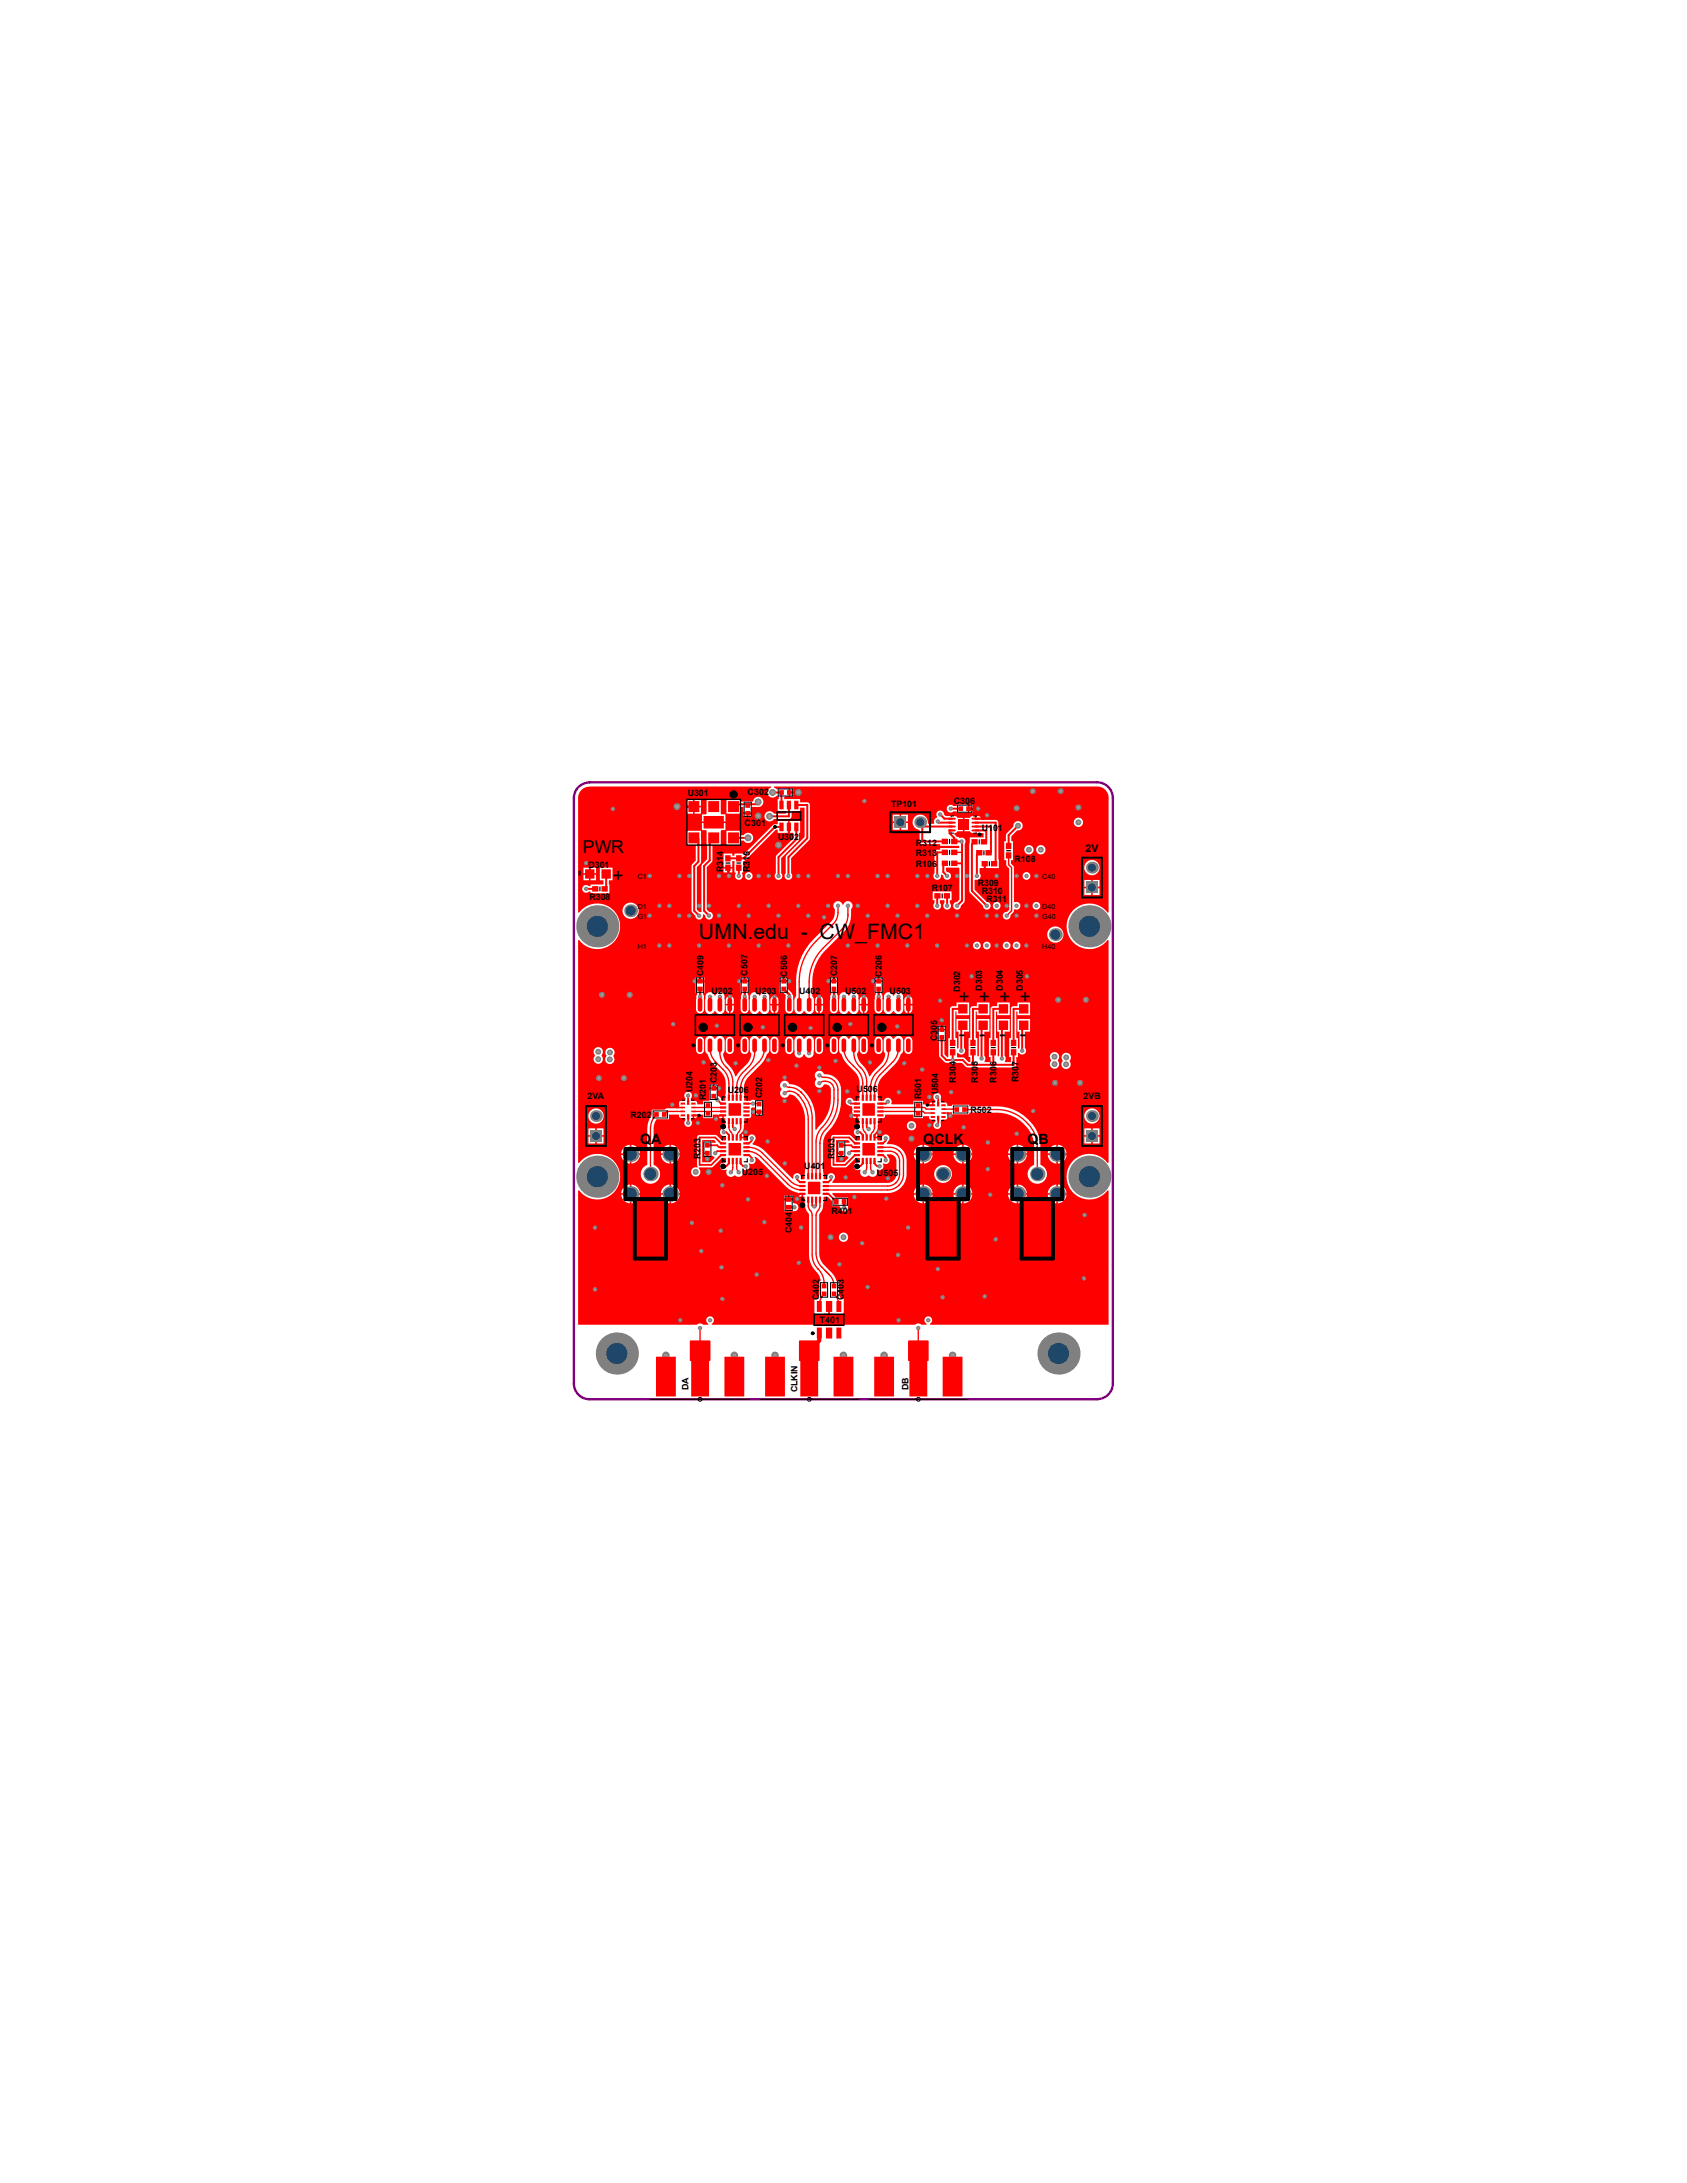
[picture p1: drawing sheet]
<svg xmlns="http://www.w3.org/2000/svg" width="216mm" height="279mm" viewBox="0 0 216 279" stroke-linecap="round" stroke-linejoin="round" font-family="sans-serif">
<defs><g id="words">
<text font-size="2.7" x="89.5" y="120.1">UMN.edu - CW_FMC1</text>
<g font-size="2.4">
<text x="73.6" y="111.3" transform="rotate(90 73.6 111.3)">-</text>
<text x="78.3" y="111.3" transform="rotate(90 78.3 111.3)">+</text>
<text x="122.7" y="128.4">+ + + +</text>
<text x="122.7" y="133.1">-</text>
<text x="125.3" y="133.1">-</text>
<text x="127.9" y="133.1">-</text>
<text x="130.5" y="133.1">-</text>
</g>
<text font-size="2.3" x="74.6" y="109.2">PWR</text>
<g font-size="1.8">
<text x="81.9" y="146.4">QA</text>
<text x="118.2" y="146.4">QCLK</text>
<text x="131.5" y="146.4">QB</text>
</g>
<text font-size="1.4" x="138.9" y="109">2V</text>
<g font-size="1.1">
<text x="88" y="101.9">U301</text>
<text x="95.7" y="101.8">C302</text>
<text x="95.3" y="105.7">C301</text>
<text x="99.6" y="107.5">U302</text>
<text x="114" y="103.3">TP101</text>
<text x="122.1" y="103">C306</text>
<text x="125.6" y="106.3">U101</text>
<text x="75.3" y="111">D301</text>
<text x="92.5" y="111.6" transform="rotate(-90 92.5 111.6)">R314</text>
<text x="96" y="111.6" transform="rotate(-90 96 111.6)">R315</text>
<text x="117.2" y="108.2">R312</text>
<text x="117.2" y="109.5">R313</text>
<text x="117.2" y="110.9">R106</text>
<text x="125.1" y="113.4">R309</text>
<text x="129.8" y="110.3">R108</text>
<text x="75.4" y="115.2">R308</text>
<text x="119.3" y="114.1">R107</text>
<text x="125.6" y="114.4">R310</text>
<text x="126.2" y="115.4">R311</text>
<text x="90" y="125" transform="rotate(-90 90 125)">C409</text>
<text x="95.7" y="124.9" transform="rotate(-90 95.7 124.9)">C507</text>
<text x="100.8" y="125" transform="rotate(-90 100.8 125)">C506</text>
<text x="107.1" y="125" transform="rotate(-90 107.1 125)">C207</text>
<text x="112.9" y="125" transform="rotate(-90 112.9 125)">C206</text>
<text x="91.1" y="127.2">U202</text>
<text x="96.6" y="127.2">U203</text>
<text x="102.3" y="127.2">U402</text>
<text x="108.2" y="127.2">U502</text>
<text x="113.8" y="127.2">U503</text>
<text x="122.9" y="127" transform="rotate(-90 122.9 127)">D302</text>
<text x="125.7" y="126.8" transform="rotate(-90 125.7 126.8)">D303</text>
<text x="128.4" y="126.8" transform="rotate(-90 128.4 126.8)">D304</text>
<text x="130.9" y="126.8" transform="rotate(-90 130.9 126.8)">D305</text>
<text x="119.9" y="133.2" transform="rotate(-90 119.9 133.2)">C305</text>
<text x="75.2" y="140.7">2VA</text>
<text x="80.7" y="143">R202</text>
<text x="88.6" y="139.8" transform="rotate(-90 88.6 139.8)">U204</text>
<text x="90.3" y="140.8" transform="rotate(-90 90.3 140.8)">R201</text>
<text x="91.7" y="138.6" transform="rotate(-90 91.7 138.6)">C203</text>
<text x="93.1" y="139.9">U206</text>
<text x="97.5" y="140.6" transform="rotate(-90 97.5 140.6)">C202</text>
<text x="109.6" y="139.7">U506</text>
<text x="117.9" y="140.7" transform="rotate(-90 117.9 140.7)">R501</text>
<text x="120.1" y="140" transform="rotate(-90 120.1 140)">U504</text>
<text x="122.3" y="138.6" transform="rotate(-90 122.3 138.6)">R304</text>
<text x="124.2" y="142.4">R502</text>
<text x="125.1" y="138.6" transform="rotate(-90 125.1 138.6)">R305</text>
<text x="127.6" y="138.6" transform="rotate(-90 127.6 138.6)">R306</text>
<text x="130.3" y="138.5" transform="rotate(-90 130.3 138.5)">R307</text>
<text x="138.7" y="140.7">2VB</text>
<text x="89.7" y="148.4" transform="rotate(-90 89.7 148.4)">R203</text>
<text x="102.9" y="149.6">U401</text>
<text x="106.8" y="148.4" transform="rotate(-90 106.8 148.4)">R503</text>
<text x="95" y="150.4">U205</text>
<text x="106.4" y="155.4">R401</text>
<text x="112.2" y="150.5">U505</text>
<text x="101.3" y="157.9" transform="rotate(-90 101.3 157.9)">C404</text>
<text x="104.8" y="166.4" transform="rotate(-90 104.8 166.4)">C402</text>
<text x="108" y="166.4" transform="rotate(-90 108 166.4)">C403</text>
<text x="104.9" y="169.3">T401</text>
<text x="88.1" y="178" transform="rotate(-90 88.1 178)">DA</text>
<text x="102.1" y="178.2" transform="rotate(-90 102.1 178.2)">CLKIN</text>
<text x="116.3" y="177.9" transform="rotate(-90 116.3 177.9)">DB</text>
</g>
<g font-size=".9">
<text x="81.6" y="112.5">C1</text>
<text x="133.4" y="112.5">C40</text>
<text x="81.6" y="117.6">G1</text>
<text x="81.6" y="116.3">D1</text>
<text x="133.4" y="116.3">D40</text>
<text x="133.4" y="117.6">G40</text>
<text x="81.6" y="121.4">H1</text>
<text x="133.4" y="121.4">H40</text>
</g>
</g></defs>
<path d="M140.4 179.1a2 2 0 0 0 2-2v-75a2 2 0 0 0-2-2h-65a2 2 0 0 0-2 2.1v74.9a2 2 0 0 0 2 2h65" fill="none" stroke="#800080" stroke-width=".3"/>
<g fill="#f00">
<path d="M89.9 145.9h1.5l.2 .2v.2h-.6v-.2h-1v1.4h.5v.1h.1v.5h.4v-.1l.2-.1 .2 .2 .1 .1-.6 .6h-1zM90 147.7v.4h.4v-.4z" fill-rule="evenodd"/>
<path d="M107 145.9h1.5l.3 .2-.1 .2h-.5v-.2h-1v1.4h.5v.1h.1v.5h.4v-.1l.1-.1 .3 .2v.1l-.6 .6h-1zM107.2 147.7v.4h.4v-.4z" fill-rule="evenodd"/>
<path d="M74.4 101.1a1.56 1.56 0 0 1 1.1-.4h23.2v.1a.66 .66 0 0 0-.4 1 .66 .66 0 0 0 1.1 0l.3 .1v.4h-.2v1.5h1.1v.3h-1.6a.66 .66 0 0 0-.9-.1 .66 .66 0 0 0 0 1 .66 .66 0 0 0 .9-.2h2a.34 .34 0 0 0 .3-.3v-.7h1.1v-.4h.6v3.7l-2.4 2.5v2.2a.5 .5 0 0 0-.1 .7 .5 .5 0 0 0 .8 0 .5 .5 0 0 0-.1-.7v-2l2.4-2.4 .1-4.4a.34 .34 0 0 0-.4-.3h-.9v-.4h-2v-.4h.5v-1h-1.4l-.1 .1-.4-.2 .1-.1h41.3a1.43 1.43 0 0 1 1.5 1.5v14.6h-.1a2.92 2.92 0 0 0-4.3-.4 2.92 2.92 0 0 0 0 4.3 2.92 2.92 0 0 0 4.3-.4h.1v28.5l-.1 .1a2.92 2.92 0 0 0-4.3-.5 2.92 2.92 0 0 0 0 4.4 2.92 2.92 0 0 0 4.3-.5l.1 .1v17.2h-22.9v-.2a.5 .5 0 0 0 .2-.7 .5 .5 0 0 0-.8 0 .5 .5 0 0 0 .2 .7v.2h-.7a.59 .59 0 0 0-.8 0h-26v-.2a.5 .5 0 0 0 .2-.7 .5 .5 0 0 0-.8 0 .5 .5 0 0 0 .2 .7l-.1 .2h-.6a.59 .59 0 0 0-.8 0h-15.2v-17.2l.1-.1a2.91 2.91 0 0 0 4.3 .5 2.91 2.91 0 0 0 0-4.4 2.91 2.91 0 0 0-4.3 .5l-.1-.1v-28.5h.1a2.91 2.91 0 0 0 4.3 .4 2.91 2.91 0 0 0 0-4.3 2.91 2.91 0 0 0-4.3 .4h-.1v-14.6a1.38 1.38 0 0 1 .4-1.1zM101.1 100.9v.4h.4v-.4zM101.1 101.5v.4h.4v-.4zM93 102.3v1.8h1.8v-.8h.4v.7h1v-.7h.7a.66 .66 0 0 0 .8-.6 .66 .66 0 0 0-.6-.7 .66 .66 0 0 0-.7 .6h-1.6v-.3zM88.9 102.3v.8h.8v-.8zM87.9 102.3v.8h.8v-.8zM121.3 103.1a.5 .5 0 0 0 0 .8 .5 .5 0 0 0 .7-.1h.4v.2h1.5v-1h-1.5v.2l-.4-.1a.49 .49 0 0 0-.7 0zM124.1 103v.4h.4v-.4zM124.1 103.6v.4h.4v-.4zM88.9 103.3v.8h.8v-.8zM87.9 103.3v.8h.8v-.8zM95.8 104.2v.4h.4v-.4zM95.2 104.2v.4h.4v-.4zM124.9 104.4v.3h.6l-.2-.2zM115.3 104.3v.8h.9v-.8zM114.3 104.3v.8h.8v-.8zM90.4 102.3v1.8l-.1 .1h-.5v.9h3v-.9h-.5l-.1-.1v-1.8zM117.1 104.5a.97 .97 0 0 0-.3 1.1 .97 .97 0 0 0 .9 .6v1.5a.34 .34 0 0 0 .3 .3h2.3v.3h2.4l.1 .1-.1 .1h-2.4v.3h-.4a.34 .34 0 0 0-.3 .3v2.7a.5 .5 0 0 0 .2 .8 .5 .5 0 0 0 .6-.6l.1-.1 .2 .2a.5 .5 0 0 0 .5 .5 .5 .5 0 0 0 .5-.5 .5 .5 0 0 0-.5-.5l-.1-.1v-.4h1.6l.1 .1v3.9l-.3 .3a.5 .5 0 0 0-.5 .5 .5 .5 0 0 0 .5 .5 .5 .5 0 0 0 .5-.5l.4-.4 .1-.2v-7.3a.49 .49 0 0 0-.1-.6 .49 .49 0 0 0-.6-.1l-.1-.2h-.3l-.3-.4 .4-.3h.7v-1.7h-.7l-.3-.3h-1.2l-.2-.2a.49 .49 0 0 0-.6-.4 .49 .49 0 0 0-.3 .7v.2a.52 .52 0 0 0-.3 .7h-.1h-.7l-.1-.1a.97 .97 0 0 0-.5-.9 .97 .97 0 0 0-1.1 .1zM92.6 109.2v1.8h1.1v-.8h.3v1.5h.1l.1 .1a.49 .49 0 0 0 0 .7 .49 .49 0 0 0 .7 0 .49 .49 0 0 0 0-.7l.1-.1h.1v-1.5l.3-.1 3.9-3.9h.2v.4h1.4v-1.5h-1.4v.4l-.6 .1-3.7 3.7-1.2-.1v.3h-.3v-.3zM137.4 105.2a.6 .6 0 0 0 1.2 0 .6 .6 0 0 0-1.2 0zM115.3 105.3v.9h.9v-.9zM114.3 105.3v.9h.8v-.9zM129.9 105.3l-.2 .2v.3l-.9 1-.1 .9h-.2v2.4h.3v.7l.4 .4v5.2l-.3 .3a.49 .49 0 0 0-.6 .5 .49 .49 0 0 0 .5 .5 .49 .49 0 0 0 .5-.6l.4-.3 .1-.4h.1a.5 .5 0 0 0 .7-.5 .5 .5 0 0 0-.7-.4l-.1-.1v-4.4l-.4-.5v-.4h.2v-2.4h-.2v-.7l.8-.7a.6 .6 0 0 0 .7-.8 .6 .6 0 0 0-1-.2zM93 106.3v1.9h1.8v-.6h.4a.66 .66 0 0 0 1 .1 .66 .66 0 0 0 0-1 .66 .66 0 0 0-1 .2h-.4v-.6zM132.6 108.8a.6 .6 0 0 0 1.2 0 .6 .6 0 0 0-1.2 0zM131.1 108.8a.6 .6 0 0 0 1.2 0 .6 .6 0 0 0-1.2 0zM123.4 104.7v1.7h.7l.1 .1 .3 .1h1.4v.6h-1.8l-.1 .9 .1 6.1 1.7 1.7a.5 .5 0 0 0 .5 .5 .5 .5 0 0 0 .5-.5 .5 .5 0 0 0-.5-.5l-1.6-1.5v-1.3h.2a.49 .49 0 0 0 .5-.2 .49 .49 0 0 0 0-.6v-.7h.5v-.6h.2v.6h1.7v-5.8a.34 .34 0 0 0-.4-.4h-2.6v-.1h-.1v-.4l-.4 .1-.2 .2zM93.3 111.2v.5h.4v-.5zM92.6 111.2v.5h.5v-.5zM75.6 111.1v.7h.7v-.7zM74.7 111.1v.7h.7v-.7zM138.8 111a.98 .98 0 0 0 1.9 0 .98 .98 0 0 0-1.9 0zM130.9 112.1a.5 .5 0 0 0 1 0 .5 .5 0 0 0-1 0zM101.1 105.1v1.5h.5v.7l-2.3 2.3v2.2a.5 .5 0 0 0 0 .7 .5 .5 0 0 0 .7 0 .5 .5 0 0 0 0-.7v-2l2.2-2.1 .1-.3v-.8h.1v-1.5zM95.3 112.1a.5 .5 0 0 0 1 0 .5 .5 0 0 0-1 0zM75.6 112v.7h.7v-.7zM74.7 112v.7h.7v-.7zM76.8 111v1.7h.4v.5h-1.6v.2h-.2a.5 .5 0 0 0-.7 0 .5 .5 0 0 0 0 .7 .5 .5 0 0 0 .7 0h.2v.2h2.4l-.1-1.6h.5v-1.7zM139.8 112.6v.9h.9v-.9zM138.8 112.6v.9h.8v-.9zM139.8 113.7v.9h.9v-.9zM138.8 113.7v.9h.8v-.9zM106.8 115.5a.59 .59 0 0 0 0 .9v.4a1.64 1.64 0 0 1-.4 1.2l-2.3 2.2a7.7 7.7 0 0 0-2.2 5.4v1.9l-.2 .5v1.2a.63 .63 0 0 0 .5 .6 .63 .63 0 0 0 .7-.4h.1a.63 .63 0 0 0 .7 .4 .63 .63 0 0 0 .5-.6v-1.2l-.2-.5a7.5 7.5 0 0 1 1.1-5.3l3-3a3.4 3.4 0 0 0 .8-2.8 .6 .6 0 0 0-.1-1 .6 .6 0 0 0-.9 .4h-.1a.59 .59 0 0 0-1-.3zM132.1 115.9a.5 .5 0 0 0 1 0 .5 .5 0 0 0-1 0zM127.1 115.9a.5 .5 0 0 0 1 0 .5 .5 0 0 0-1 0zM119.4 114.1v1.1h.2v.4a.5 .5 0 0 0 0 .7 .5 .5 0 0 0 .7 0 .5 .5 0 0 0 0-.7v-.4h.6v.4a.5 .5 0 0 0 0 .7 .5 .5 0 0 0 .7 0 .5 .5 0 0 0 0-.7v-.4h.2v-1.1zM87.9 106.3v1.9h1.1v2l-.4 .4-.1 .2v5.8l.1 .2 .4 .4a.49 .49 0 0 0 .5 .5 .49 .49 0 0 0 .4-.6l.2-.1 .1 .2a.5 .5 0 0 0 .5 .5 .5 .5 0 0 0 .5-.5 .5 .5 0 0 0-.5-.5l-.2-.3v-5.4l.7-.8v-2h1v-1.9l.1-.1h.5v-.9h-3v.9h.5l.1 .1 .1 3.7-.6 .6-.1 .2v5.9l-.1 .1-.2-.1-.3-.3v-5.4l.4-.5 .1-.2v-4zM79.7 116.6a1.04 1.04 0 0 0 2 0 1.04 1.04 0 0 0-2 0zM134 119.6a1.05 1.05 0 0 0 2.1 0 1.05 1.05 0 0 0-2.1 0zM129.6 121a.5 .5 0 0 0 1 0 .5 .5 0 0 0-1 0zM128.3 121a.5 .5 0 0 0 1 0 .5 .5 0 0 0-1 0zM125.8 121a.5 .5 0 0 0 1 0 .5 .5 0 0 0-1 0zM124.5 121a.5 .5 0 0 0 1 0 .5 .5 0 0 0-1 0zM112.5 125.1v.4h.4v-.4zM111.9 125.1v.4h.4v-.4zM106.8 125.1v.4h.4v-.4zM106.2 125.1v.4h.4v-.4zM100.4 125.1v.4h.4v-.4zM99.8 125.1v.4h.4v-.4zM95.4 125.1v.4h.4v-.4zM94.8 125.1v.4h.4v-.4zM89.7 125.1v.4h.4v-.4zM89 125.1v.4h.5v-.4zM113.3 127.2l-.2 .4v1.6a.63 .63 0 0 0 .5 .6 .63 .63 0 0 0 .7-.4h.1a.63 .63 0 0 0 .7 .4 .63 .63 0 0 0 .5-.6v-1.4a.59 .59 0 0 0-.4-.8 .59 .59 0 0 0-.8 .4h-.1a.59 .59 0 0 0-1-.2zM107.6 127.2l-.2 .4v1.6a.63 .63 0 0 0 .5 .6 .63 .63 0 0 0 .7-.4h.1a.63 .63 0 0 0 .7 .4 .63 .63 0 0 0 .5-.6l-.1-1.4a.59 .59 0 0 0-.4-.8 .59 .59 0 0 0-.7 .4h-.1a.59 .59 0 0 0-1-.2zM96.2 127.2l-.2 .4v1.6a.63 .63 0 0 0 .5 .6 .63 .63 0 0 0 .7-.4 .63 .63 0 0 0 .7 .4 .63 .63 0 0 0 .6-.6l-.1-1.4a.59 .59 0 0 0-.4-.8 .59 .59 0 0 0-.7 .4h-.1a.59 .59 0 0 0-1-.2zM90.4 127.2l-.1 .4-.1 1.6a.63 .63 0 0 0 .6 .6 .63 .63 0 0 0 .7-.4 .63 .63 0 0 0 .7 .4 .63 .63 0 0 0 .5-.6v-1.4a.59 .59 0 0 0-.4-.8 .59 .59 0 0 0-.7 .4h-.2a.59 .59 0 0 0-1-.2zM116.3 127.5v1h.5v-.5a.49 .49 0 0 0-.5-.5zM110.6 127.5v1h.4v-.5a.49 .49 0 0 0-.4-.5zM93.5 127.5v1h.4v-.5a.49 .49 0 0 0-.4-.5zM104.9 127.5v1h.4v-.5a.49 .49 0 0 0-.4-.5zM99.2 127.5v1h.4v-.5a.49 .49 0 0 0-.4-.5zM115.9 127.6l-.2 .4v.5h.4v-1zM110.2 127.6l-.2 .4v.5h.4v-1zM93 127.6l-.1 .4v.5h.4v-1zM104.5 127.6l-.2 .4v.5h.4v-1zM98.7 127.6l-.1 .4v.5h.4v-1zM115.7 128.7v.5a.49 .49 0 0 0 .4 .5v-1zM110 128.7v.5a.49 .49 0 0 0 .4 .5v-1zM104.3 128.7v.5a.49 .49 0 0 0 .4 .5v-1zM98.6 128.7v.5a.49 .49 0 0 0 .4 .5v-1zM92.9 128.7v.5a.49 .49 0 0 0 .4 .5v-1zM116.3 128.7v1a.49 .49 0 0 0 .5-.5v-.5zM110.6 128.7v1a.49 .49 0 0 0 .4-.5v-.5zM104.9 128.7v1a.49 .49 0 0 0 .4-.5v-.5zM99.2 128.7v1a.49 .49 0 0 0 .4-.5v-.5zM93.5 128.7v1a.49 .49 0 0 0 .4-.5v-.5zM111.9 125.7v1.4h.2v.1l-.1 .4-.1 1.6a.52 .52 0 0 0 .5 .5 .52 .52 0 0 0 .6-.5l-.1-1.6-.1-.4v-.1h.1v-1.4zM106.2 125.7v1.4h.2v.1l-.2 .4v1.6a.52 .52 0 0 0 .5 .5 .52 .52 0 0 0 .5-.5v-1.6l-.1-.4v-.1h.1v-1.4zM99.8 125.7v1.4h.5l.3 .3-.1 1.8a.52 .52 0 0 0 .5 .5 .52 .52 0 0 0 .5-.5v-1.4a.78 .78 0 0 0-.2-.7l-.5-.5v-.9zM94.8 125.7v1.4h.1v.1l-.1 .4v1.6a.52 .52 0 0 0 .5 .5 .52 .52 0 0 0 .5-.5v-1.6l-.1-.4v-.1h.1v-1.4zM89 125.7v1.4h.2l-.1 .9v1.2a.52 .52 0 0 0 .5 .5 .52 .52 0 0 0 .5-.5v-1.6l-.1-.5h.1v-1.4zM121.7 128.9l-.1 .2v3.8h-.2v2.4h-.1l-.4-.4v-1.6h.1v-1.4h-1v1.4h.2v1.9l.8 .8h.6a.5 .5 0 0 0 .7 0h.8l.5 .5 .2 .1h5.9a.34 .34 0 0 0 .4-.3v-1h.2v-.5l.1-.1a.49 .49 0 0 0 .7 .2 .49 .49 0 0 0 .1-.8v-2.1h.6v-1.6h-1.6v1.6h.3v2.1l-.1 .1h-.1v-1.3h-.2v-3.4h.1v.4h1.6v-1.6h-1.6v.5h-.5a.34 .34 0 0 0-.3 .3v3.8h-.2v2.4h.2v.6h-.8v-.1a.49 .49 0 0 0 0-.7v-3.1h.6v-1.6h-1.6v1.6h.3v3.1l-.2 .1v-2.3h-.2v-3.4h.1v.4h1.6v-1.6h-1.6v.5h-.5a.34 .34 0 0 0-.3 .3v3.8h-.2v2.4h.2v.6h-.8v-.1a.49 .49 0 0 0 0-.7v-3.1h.6v-1.6h-1.6v1.6h.3v3.1l-.2 .1v-2.3h-.2v-3.4h.1v.4h1.6v-1.6h-1.6v.5h-.5a.34 .34 0 0 0-.3 .3v3.8h-.2v2.4h.2v.6h-.2l-.6-.5-.9-.1v-.5l.1-.1a.49 .49 0 0 0 .7 .2 .49 .49 0 0 0 .1-.8v-2.1h.6v-1.6h-1.6v1.6h.3v2.1l-.1 .1h-.1v-1.3h-.2v-3.4h.1v.4h1.6v-1.6h-1.6v.5h-.5zM120.6 131.3v.4h.4v-.4zM120 131.3v.4h.4v-.4zM90.4 132.8l-.2 .4 .1 1.4a1.27 1.27 0 0 1 .5 .9l.5 .7 1 1a2.09 2.09 0 0 1 .6 1.5l-.1 2.1-.4 .1-.1-.1a.49 .49 0 0 0-.5-.5v-.9h-1v1.4l-.1 .1h-.7v.4h-.8v-.3l-.7-.1-.1-.3a.5 .5 0 0 0 0-.7 .5 .5 0 0 0-.7 0 .5 .5 0 0 0 0 .7l-.1 .3-.6 .1-.1 .8h-1.5l-.3 .2h-1.7v.7l-.4 .8-.1 .5-.1 5.1a1.24 1.24 0 0 0-.6 1.9 1.24 1.24 0 0 0 2 0 1.24 1.24 0 0 0-.6-1.9v-4.7a2.09 2.09 0 0 1 .4-1.2h1.6v-.5h1.3v.2l.2 .2h.5l.1 .2-.1 .2a.5 .5 0 0 0 .6 .7 .5 .5 0 0 0 .2-.8l.1-.3h.1v-.3h.2v.3h.2l.2-.2v-.2h.8v.4h1.2v-.4h.7v.2a.39 .39 0 0 0 .5 .2v-.3h.2v.3l.2 .1 .1 1.1-.1 .1a.49 .49 0 0 0-.7 .5 .49 .49 0 0 0 .7 .5h.1v.5l-.5 .1-.7-.7h-2.2a.33 .33 0 0 0-.3 .3v3.5l.1 .2-.1 .1h-.2a.6 .6 0 0 0-.6 .8 .6 .6 0 0 0 1 .3 .6 .6 0 0 0 0-1v-.1h1.8l1.2-1.2h.5v.5l-.1 .1a.49 .49 0 0 0-.7 .5 .49 .49 0 0 0 .8 .4l.1 .1a.6 .6 0 0 0 .2 .7 .6 .6 0 0 0 .8-.1l.1 .1a.59 .59 0 0 0 .8 0 .59 .59 0 0 0 .2-.7v-.1h.1a.49 .49 0 0 0 .6-.1 .49 .49 0 0 0 0-.6l.1-.1a.5 .5 0 0 0 .7-.1 .5 .5 0 0 0 0-.7l.1-.1 .4 .4 3.8 3.7 1.2 .6 .7 .1v.4h.2v1.1a1.32 1.32 0 0 0 .5 1v5.3a3.3 3.3 0 0 0 1.2 2.5l.3 .8-.1 .1v1.7l-.3 .5h-.4v2h1.3v-.1h.5v-.9h.2v.9h.5v.1h1.3v-2h-.4l-.3-.5v-1.7h-.2l-.4-.8-1.5-1.6-.3-.8-.1-5.3 .1-.2a1.43 1.43 0 0 0 .4-1l.1-1.1h.5l.6 .6v.6h.9l.1 .2a.52 .52 0 0 0 .6 .5 .52 .52 0 0 0 .4-.7v-1.1h-1.6l-.4-.5 .1-.1h7a2.45 2.45 0 0 0 2.4-2.4v-1.7a2.13 2.13 0 0 0-2.1-2.2h-.4v-.1l.2-.2a.5 .5 0 0 0 .1-.6 .5 .5 0 0 0-.6-.3 .5 .5 0 0 0-.3 .7l-.1 .1h-.4l-.1-.1v-.2h-.4v-.2h.4l-.1-.6 .1-.6 .1-1.1 .7-.1 .2-.2v-.2h3.6v.4h1.2v-.2l.2-.1 .6 .1 .1 .3 .6 .1 .1 .3a.5 .5 0 0 0-.2 .7 .5 .5 0 0 0 .7 .2 .5 .5 0 0 0 .2-.7l.1-.5h.6l.1-.2v-.4v-.3h.6v.2h2.2v-.2h3.6a4.8 4.8 0 0 1 4.8 4.3l-.1 2.4a1.24 1.24 0 0 0-.6 1.9 1.24 1.24 0 0 0 2 0 1.24 1.24 0 0 0-.5-1.9 7.6 7.6 0 0 0-.7-4.6 6 6 0 0 0-4.9-2.9h-3.6v-.2h-2.2v.2h-.6v-.4l-.7-.1-.1-.2a.83 .83 0 0 0-.3-1 .49 .49 0 0 0-.6 .3 .49 .49 0 0 0 .2 .6v.2l-.1 .1h-.1v.4h-.2v-.4h-.2l-.2 .2v.3h-.2l-.2-.2-.4-.1v-.4h-1.2v.4h-2.8v-.1a.51 .51 0 0 0-.3-.7 .51 .51 0 0 0-.7 .4h-.7a5.4 5.4 0 0 1 .1-2.4 4.9 4.9 0 0 1 1.2-1.5l.8-.8a2.84 2.84 0 0 0 .8-1.3l.2-.3 .1-.2v-1.2a.63 .63 0 0 0-.5-.6 .63 .63 0 0 0-.7 .4h-.1a.62 .62 0 0 0-.7-.4 .62 .62 0 0 0-.5 .6v1.2l.2 .5a2.03 2.03 0 0 1-.6 1.3l-.8 .8-.5 .7h-.2v-.1a3.1 3.1 0 0 0-.9-1.4 1.86 1.86 0 0 1-.6-1.4l.2-.4-.1-1.4a.64 .64 0 0 0-.5-.4 .64 .64 0 0 0-.6 .4h-.1a.62 .62 0 0 0-.7-.4 .62 .62 0 0 0-.5 .6v1.4a1.25 1.25 0 0 1 .5 .9l.6 .7 .9 1a2.09 2.09 0 0 1 .6 1.5v2.1l-.8 .1v-.1a.5 .5 0 0 0-.9-.1 .5 .5 0 0 0 .3 .8l.5 .2v.3v.7h.6v.1h.1v.3l.2 .1v1.1l-.1 .1a.49 .49 0 0 0-.6 .5 .49 .49 0 0 0 .6 .5h.2l-.1 .5-.5 .1-.7-.7h-2.1a.33 .33 0 0 0-.4 .3v3.5l.1 .2 .3 .1h1.6l1.2-1.2h.4l.2 .1v.4l-.3 .1a.5 .5 0 0 0-.5 .6 .5 .5 0 0 0 .8 .3v.1a.6 .6 0 0 0 .3 .7 .6 .6 0 0 0 .7-.1l.1 .1a.59 .59 0 0 0 .8 0 .59 .59 0 0 0 .2-.7l.1-.1h.1a.49 .49 0 0 0 .6-.1 .49 .49 0 0 0 0-.6l.1-.1a.51 .51 0 0 0 .7-.1 .51 .51 0 0 0-.1-.7l-.2-.2v-.2h.4a.84 .84 0 0 1 .8 .9v1.7a1.13 1.13 0 0 1-1.1 1.1h-7l-.1-.1 .2-.2a.5 .5 0 0 0 .1-.7 .5 .5 0 0 0-.6-.2 .5 .5 0 0 0-.3 .6l-.1 .1h-.4v-5a3.1 3.1 0 0 1 1.1-1.6 5.7 5.7 0 0 0 1.1-3.5 3.1 3.1 0 0 0-.5-2.7 1.94 1.94 0 0 0-1.4-.6l-.3-.1a.6 .6 0 0 0-.9-.2 .6 .6 0 0 0 0 .9l-.1 .1a.61 .61 0 0 0 .2 1 .61 .61 0 0 0 .9-.4 .71 .71 0 0 1 .8 .7 5.5 5.5 0 0 1-1.7 4.9l-.1 .2h-.2v-1.5a5 5 0 0 0-1.4-3.5l-.2-.1a2.4 2.4 0 0 0-1.7-.7 .61 .61 0 0 0-.9-.4 .61 .61 0 0 0-.1 1v.1a.61 .61 0 0 0 .2 .9 .61 .61 0 0 0 .8-.3l.6 .1a3.9 3.9 0 0 1 1.4 3.1v7.6h-.4l-.1-.1a.49 .49 0 0 0-.5-.7 .49 .49 0 0 0-.5 .7l-.1 .1-3.9-3.9-.4-.2-.8-.3v-.1l.2-.3a.5 .5 0 0 0 .2-.6 .5 .5 0 0 0-.7-.3 .5 .5 0 0 0-.3 .7v.1h-.5l-.1-.1v-.2h-.3v-.2h.3l-.1-.6 .2-.6v-1.1l.9-.2v-.7a.36 .36 0 0 1 .1-.4 .36 .36 0 0 1 .4-.1v.4h1l.1-1.4h-1.3l-.4 .1h-.7a5.4 5.4 0 0 1 0-2.4 4.9 4.9 0 0 1 1.3-1.5l.8-.8a2.84 2.84 0 0 0 .7-1.3l.3-.3 .1-.2v-1.2a.63 .63 0 0 0-.6-.6 .63 .63 0 0 0-.7 .4h-.1a.62 .62 0 0 0-.7-.4 .62 .62 0 0 0-.4 .6v1.2l.2 .5a2.05 2.05 0 0 1-.7 1.3l-.8 .8-.5 .7h-.1l-.1-.1a3.1 3.1 0 0 0-.9-1.4 1.86 1.86 0 0 1-.5-1.4l.1-.4v-1.4a.64 .64 0 0 0-.6-.4 .64 .64 0 0 0-.6 .4h-.1a.62 .62 0 0 0-1-.2zM101.8 132.8l-.1 .4v1.4a.59 .59 0 0 0 .4 .8 .59 .59 0 0 0 .7-.5h.2a.6 .6 0 0 0 .7 .5 .6 .6 0 0 0 .4-.8l.1-1.4a.63 .63 0 0 0-.5-.6 .63 .63 0 0 0-.7 .4h-.1a.62 .62 0 0 0-1.1-.2zM115.9 132.8l-.2 .4v1.2a.52 .52 0 0 0 .5 .5 .52 .52 0 0 0 .6-.5v-1.2a.52 .52 0 0 0-.4-.5 .52 .52 0 0 0-.5 .1zM112.1 132.8l-.2 .4v1.2a.52 .52 0 0 0 .5 .5 .52 .52 0 0 0 .6-.5v-1.2a.52 .52 0 0 0-.4-.5 .52 .52 0 0 0-.5 .1zM110.2 132.8l-.2 .4v1.2a.52 .52 0 0 0 .5 .5 .52 .52 0 0 0 .6-.5v-1.2a.52 .52 0 0 0-.4-.5 .52 .52 0 0 0-.5 .1zM106.4 132.8l-.2 .4v1.2a.52 .52 0 0 0 .5 .5 .52 .52 0 0 0 .5-.5v-1.2a.52 .52 0 0 0-.3-.5 .52 .52 0 0 0-.5 .1zM104.5 132.8l-.2 .4v1.2a.52 .52 0 0 0 .5 .5 .52 .52 0 0 0 .5-.5v-1.2a.52 .52 0 0 0-.3-.5 .52 .52 0 0 0-.5 .1zM100.6 132.8l-.1 .4v1.2a.52 .52 0 0 0 .5 .5 .52 .52 0 0 0 .5-.5v-1.2a.52 .52 0 0 0-.3-.5 .52 .52 0 0 0-.6 .1zM98.7 132.8l-.1 .4v1.2a.52 .52 0 0 0 .5 .5 .52 .52 0 0 0 .5-.5v-1.2a.52 .52 0 0 0-.3-.5 .52 .52 0 0 0-.6 .1zM94.9 132.8l-.1 .4v1.2a.52 .52 0 0 0 .5 .5 .52 .52 0 0 0 .5-.5v-1.2a.52 .52 0 0 0-.3-.5 .52 .52 0 0 0-.6 .1zM93 132.8l-.1 .4v1.2a.52 .52 0 0 0 .5 .5 .52 .52 0 0 0 .5-.5v-1.2a.52 .52 0 0 0-.3-.5 .52 .52 0 0 0-.6 .1zM89.2 132.8l-.1 .4v1.2a.52 .52 0 0 0 .5 .5 .52 .52 0 0 0 .5-.5v-1.2a.52 .52 0 0 0-.3-.5 .52 .52 0 0 0-.6 .1zM76.1 134.2a.67 .67 0 0 0 0 .9 .62 .62 0 0 0 0 .9 .62 .62 0 0 0 .9 0 .62 .62 0 0 0 0-.9 .62 .62 0 0 0 0-.9 .62 .62 0 0 0-.9 0zM77.6 134.3a.61 .61 0 0 0 0 .8 .62 .62 0 0 0 0 .9 .62 .62 0 0 0 .9 0 .62 .62 0 0 0 0-.9 .6 .6 0 0 0 0-.8 .6 .6 0 0 0-.9 0zM134.5 134.8a.72 .72 0 0 0 0 1 .6 .6 0 0 0 0 .8 .6 .6 0 0 0 .9 0 .6 .6 0 0 0 0-.8 .63 .63 0 0 0 0-.9 .63 .63 0 0 0-.9-.1zM136 134.9a.67 .67 0 0 0 0 .9 .61 .61 0 0 0 .1 .9 .61 .61 0 0 0 .8-.1 .61 .61 0 0 0 0-.8 .6 .6 0 0 0 0-.9 .6 .6 0 0 0-.9 0zM91.4 138.8v.4h.4v-.4zM90.8 138.8v.4h.4v-.4zM97.2 142.4v.4h.4v-.4zM96.6 142.4v.4h.4v-.4zM109.1 142.9a.39 .39 0 0 0 .5 .2v-.2zM138.8 142.8a.98 .98 0 0 0 1.9 0 .98 .98 0 0 0-1.9 0zM75.3 142.8a1 1 0 0 0 2 0 1 1 0 0 0-2 0zM116.1 144.1a.6 .6 0 0 0 1.2 0 .6 .6 0 0 0-1.2 0zM139.8 144.4v.9h.9v-.9zM76.4 144.4v.9h.8v-.9zM138.8 144.4v.9h.8v-.9zM75.3 144.4v.9h.9v-.9zM139.8 145.5v.9h.9v-.9zM138.8 145.5v.9h.8v-.9zM76.4 145.5v.9h.8v-.9zM75.3 145.5v.9h.9v-.9zM85.9 146.5v1.1h1.1a1.18 1.18 0 0 0-1.1-1.1zM80.8 146.5v1.1h1.1a1.18 1.18 0 0 0-1.1-1.1zM135.4 146.5v1.1h1.1a1.18 1.18 0 0 0-1.1-1.1zM130.3 146.5v1.1h1.1a1.18 1.18 0 0 0-1.1-1.1zM123.3 146.5v1.1h1.1a1.18 1.18 0 0 0-1.1-1.1zM118.3 146.5v1.1h1.1a1.18 1.18 0 0 0-1.1-1.1zM84.9 146.9l-.2 .2-.1 .5h1.1v-1.1l-.5 .2zM79.8 146.9l-.1 .2-.2 .5h1.1v-1.1l-.5 .2zM134.4 146.9l-.2 .2-.1 .5h1.1v-1.1l-.5 .2zM117.3 146.9l-.2 .2-.1 .5h1v-1.1l-.5 .2zM129.4 146.9l-.2 .2-.2 .5h1.1v-1.1l-.5 .2zM122.4 146.9l-.2 .2-.2 .5h1.1v-1.1l-.5 .2zM134.1 147.8a1.17 1.17 0 0 0 1.1 1.1v-1.1zM129 147.8a1.17 1.17 0 0 0 1.1 1.1v-1.1zM122 147.8a1.18 1.18 0 0 0 1.1 1.1v-1.1zM117 147.8a1.17 1.17 0 0 0 1 1.1v-1.1zM84.6 147.8a1.17 1.17 0 0 0 1.1 1.1v-1.1zM79.5 147.8a1.17 1.17 0 0 0 1.1 1.1v-1.1zM135.4 147.8v1.1a1.17 1.17 0 0 0 1.1-1.1zM130.3 147.8v1.1a1.17 1.17 0 0 0 1.1-1.1zM123.3 147.8v1.1a1.17 1.17 0 0 0 1.1-1.1zM118.3 147.8v1.1a1.17 1.17 0 0 0 1.1-1.1zM85.9 147.8v1.1a1.17 1.17 0 0 0 1.1-1.1zM80.8 147.8v1.1a1.18 1.18 0 0 0 1.1-1.1zM119.5 150.3a1.15 1.15 0 0 0 2.3 0 1.15 1.15 0 0 0-2.3 0zM135.4 151.6v1.1h1.1a1.18 1.18 0 0 0-1.1-1.1zM130.3 151.6v1.1h1.1a1.18 1.18 0 0 0-1.1-1.1zM123.3 151.6v1.1h1.1a1.18 1.18 0 0 0-1.1-1.1zM118.3 151.6v1.1h1.1a1.18 1.18 0 0 0-1.1-1.1zM85.9 151.6v1.1h1.1a1.18 1.18 0 0 0-1.1-1.1zM80.8 151.6v1.1h1.1a1.18 1.18 0 0 0-1.1-1.1zM134.4 152l-.2 .2-.1 .5h1.1v-1.1l-.5 .2zM117.3 152l-.2 .2-.1 .5h1v-1.1l-.5 .2zM129.4 152l-.2 .2-.2 .5h1.1v-1.1l-.5 .2zM122.4 152l-.2 .2-.2 .5h1.1v-1.1l-.5 .2zM84.9 152l-.2 .2-.1 .5h1.1v-1.1l-.5 .2zM79.8 152l-.1 .2-.2 .5h1.1v-1.1l-.5 .2zM102.1 152.9l.2 .2 .3 .1v-.3zM101 153v.4h.5v-.4zM100.4 153v.4h.4v-.4zM134.1 152.9a1.18 1.18 0 0 0 1.1 1.1v-1.1zM129 152.9a1.18 1.18 0 0 0 1.1 1.1v-1.1zM122 152.9a1.18 1.18 0 0 0 1.1 1.1v-1.1zM117 152.9a1.18 1.18 0 0 0 1 1.1v-1.1zM84.6 152.9a1.18 1.18 0 0 0 1.1 1.1v-1.1zM79.5 152.9a1.18 1.18 0 0 0 1.1 1.1v-1.1zM135.4 152.9v1.1a1.18 1.18 0 0 0 1.1-1.1zM130.3 152.9v1.1a1.18 1.18 0 0 0 1.1-1.1zM123.3 152.9v1.1a1.18 1.18 0 0 0 1.1-1.1zM118.3 152.9v1.1a1.18 1.18 0 0 0 1.1-1.1zM85.9 152.9v1.1a1.18 1.18 0 0 0 1.1-1.1zM80.8 152.9v1.1a1.18 1.18 0 0 0 1.1-1.1zM100.4 153.6v1.4h1.1a.52 .52 0 0 0 .7-.4 .52 .52 0 0 0-.6-.6l-.1-.1v-.3zM107.4 158.4a.6 .6 0 0 0 1.2 0 .6 .6 0 0 0-1.2 0z" fill-rule="evenodd"/>
</g>
<g fill="none" stroke="#f00" stroke-width=".25">
<path d="M75 113.8h.1M75 113.8h1.2M77.6 111.9v1.7l-.2 .2M86.6 103.2h2.2M89.4 107.3v3l-.6 .5v5.8l.7 .6M90.8 107.3v2.8l-.7 .7v5.8l.6 .6M92 112.1v1.2M93.2 111.1l.1 .1v.9M93.9 107.2h1.8M94.6 111.1v1M95.7 107.2h.1M95.7 104.1h1.3"/>
<path d="M97 102.9h.1M97 104.1h.1M97 102.9h-2.8l-.3 .3M98.9 101.4h1M100 101.5v1.5M100 105.8h-.8l-4 4.1h-2M101 103v1.5h-2.5M101 105.8v1l-1.4 1.4M101.1 101.4h1.1M101.9 103h1.4v4.3l-2.4 2.4v2.4M101.9 105.8v1.6l-2.3 2.3v2.4M117.6 105.3l.4 .5"/>
<path d="M118 105.8v1.9h2.9M118 105.8h3.8M120 114.7l-.1 1.2M120 105.1l.2 .2h1.6M120.3 104.2l.6 .6h.9M120.7 110.5v1.1l.5 .5M120.9 109.1h-1v3M121.2 114.7v1.2M121.7 103.5h1.2M121.8 106.3h-.3v.3l.6 .6v.5h1M122.1 110.5h1M123.1 107.7v7.6l-.6 .6"/>
<path d="M124.1 103.5h1.1M124.7 107.7l-.3 .4v5.9l1.9 1.9M124.8 105.3h2.6v5.2M124.8 105.8h2v3.3M124.8 106.3h1.4v1.5M125.3 109.1l-.3 .3v2.7M126 110.5v.8h.8l.8 .8M126.3 104.3l-.4 .5h-1.1M130.3 105.7l-1.2 1.2v1.4M120.5 132.9v2.2l.6 .6h2.1l.6 .6h5.9v-1.6M120.5 130.6v1.1M121.9 134.7v1"/>
<path d="M123.2 129.1h-1.3v4.4M123.2 131.2l-.2 .2v3.1M124.5 136.3h.1M124.5 134.7v1.6M125.8 131.2l-.2 .2v4.1M125.8 129.1h-1.3v4.4M127.1 136.3h.1M127.1 134.7v1.6M128.4 131.2l-.2 .2v4.1M128.4 129.1h-1.3v4.4M131 129.1h-1.3v4.4M131 131.2l-.2 .2v3.1"/>
<path d="M88.7 142.8h.6v.9M90.5 147.6v.7M100.9 154.5h.8M107.7 147.6v.7M108 153.8v.8M118.9 140.4l-.1 .1v1h.6"/>
</g>
<path d="M122.1 109.1h1M129.1 109.5v1.2l.4 .3v5.6l-.7 .6M86.5 141.7l.9 .1M95.5 141.3h1.6M120.7 142.5h.6l.3 .3" fill="none" stroke="#f00" stroke-width=".18"/>
<g fill="none" stroke="#f00" stroke-width=".17">
<path d="M107.2 115.9v.9a2.05 2.05 0 0 1-.6 1.4 14.2 14.2 0 0 0-3.5 4 7.3 7.3 0 0 0-.8 3.4v3M107.8 118.9l-2.4 2.4a6.2 6.2 0 0 0-1.8 4.4v2.9M108.5 115.9v1.2a2.55 2.55 0 0 1-.7 1.8M90.9 133.8a2.67 2.67 0 0 0 .7 2.1l.5 .5a2.87 2.87 0 0 1 1.2 2.3v1.8M92.1 133.8a3 3 0 0 0 .9 2.8v.1a2.54 2.54 0 0 1 .8 1.8v2M96.6 133.8v.9a2.54 2.54 0 0 1-.8 1.8 3.7 3.7 0 0 0-1.5 2.2v1.8M97.8 133.8v.3a2.53 2.53 0 0 1-.7 1.8l-1.6 1.6a2.54 2.54 0 0 0-.7 1.8v1.2M100.4 139.9a1.2 1.2 0 0 1 1.7 .2M100.4 138.9l.6 .3a2.03 2.03 0 0 1 1.5 .6M102.5 139.8h.1M102.5 139.8a4.6 4.6 0 0 1 1.4 3.3v7.4M104.9 137.6l.6 .3a1.6 1.6 0 0 1 1.7 1.6v1.3a5.3 5.3 0 0 1-1.5 3.7 2.53 2.53 0 0 0-.8 1.8v4.2"/>
<path d="M105.5 138.4a1.11 1.11 0 0 1 1.2 1.1 5.9 5.9 0 0 1-1.8 5.1 2.55 2.55 0 0 0-.5 1.5v4.4M105.5 138.4l-.6 .2M108 133.8a2.67 2.67 0 0 0 .7 2.1 4.6 4.6 0 0 1 1.7 2.4v2.2M109.3 133.8a3 3 0 0 0 .8 2.8l.1 .1a2.54 2.54 0 0 1 .7 1.8v2M113.7 133.8v.9a2.55 2.55 0 0 1-.7 1.8 3.7 3.7 0 0 0-1.5 2.2l-.1 1.8M115 133.8v.3a2.55 2.55 0 0 1-.8 1.8l-1.5 1.6a2.54 2.54 0 0 0-.8 1.8v1.2M84 142.6v.1a2.54 2.54 0 0 0-.8 1.8v5.8M87.4 142.3h-2l-.4 .3M88.7 142.3h3.8M88.7 141.8h3.8M93.3 143.5a1.46 1.46 0 0 0 .2 1.4l.3 .4v.3M93.8 148.6v1.1l-.3 .3"/>
<path d="M94.3 148.8a1.33 1.33 0 0 0 .2 1.2M94.8 143.5v1l-.4 .6-.1 .5M95.5 147.3h.1a2.52 2.52 0 0 1 1.8 .8l2.9 2.9a2.99 2.99 0 0 0 2.3 1.3M95.5 146.8h.3M95.8 146.8h.1M95.8 146.8a2.54 2.54 0 0 1 1.8 .8l3.5 3.6a2.18 2.18 0 0 0 1.6 .6M102.1 140.1h.1M102.1 140.1a4.6 4.6 0 0 1 1.3 3.2v7.2M102.6 152.3h.1M103.4 153.6a1.46 1.46 0 0 0 .3 1.3l.2 .6v5.1a3.1 3.1 0 0 0 1.1 2.2 2.55 2.55 0 0 1 .5 1.4M104.9 153.6a1.58 1.58 0 0 1-.3 1.5l-.2 .4v4.9a2.55 2.55 0 0 0 .8 1.8l.9 1M105.7 152.3h7.9"/>
<path d="M105.7 151.8h7.9M110.4 143.5a1.47 1.47 0 0 0 .3 1.4l.2 .4v.3M110.9 148.6a1.54 1.54 0 0 1-.2 1.4M111.4 148.8a1.33 1.33 0 0 0 .3 1.2M111.9 143.5v1l-.4 .6-.1 .5M112.7 146.8h1.2a1.74 1.74 0 0 1 1.2 .5M112.7 147.3l1.5 .1 .6 .3M112.7 142.3h5.4l.2 .2h1.1M112.7 141.8h5.6l.2 .2h.9M114.7 151.3v.1a1.53 1.53 0 0 1-1.1 .4M114.7 151.3h.1M114.8 147.7l.3 .6v2a1.53 1.53 0 0 1-.4 1.1v-.1"/>
<path d="M114.8 147.7h.1M115 151.7h.1M115 151.7a2.03 2.03 0 0 1-1.4 .6M115.1 147.3h.1M115.1 147.3a1.74 1.74 0 0 1 .5 1.3v1.7a2.03 2.03 0 0 1-.6 1.4M120.7 142h1.8M123.4 142h4.2a5.3 5.3 0 0 1 5.1 4.2v4.1M89.6 170v2.9M105.5 165.6h.1M105.5 165.6a2.13 2.13 0 0 0-.6 1.6M105.5 164.2v.4M106.1 163.2h.1"/>
<path d="M106.1 163.2a2.04 2.04 0 0 1 .6 1.4M106.7 165.6h.1M106.7 165.6a2.12 2.12 0 0 1 .7 1.6M117.5 172.9h.1M117.5 170v2.9"/>
</g>
<path d="M88.9 125.6h.7M89.6 126.6v1M91.3 139.3h.7M94.6 125.6h.7M95.3 126.6v1M100.3 125.6h.7M100.3 126.6l.7 .7v.3M106 125.6h.7M106.7 126.6v1M111.7 125.6h.7M112.5 126.6v1M96.4 142.3h.7" fill="none" stroke="#f00" stroke-width=".3"/>
<g fill="none" stroke="#f00" stroke-width=".23">
<path d="M88.1 140.2v.9M88.1 142.9v.8M90.5 146.6h1.3l.2 .2h.5M91.3 140.3l1 1h.2M92.5 142.8h-.4l-.5 .4M92.5 146.3h-.2l-.8-.7h-2v3.5h1.5l1.3-1.3h.2M92.5 147.3h-.7l-.3 .3M92.6 144.9h.3l.4 .4v.3M93.3 148.6v.3l-.4 .4h-.3M93.8 143.5v.8l.2 .2M94.8 148.6v.3l.3 .4h.3M95.4 144.9h-.3l-.3 .4v.3"/>
<path d="M95.5 147.8h.4l.3 .4v.3M96.2 145.7v.3l-.3 .3h-.4M102 150.6v.3l.4 .4h.3M102.7 152.8h-.3l-.4 .3v.4h-1.1M103.9 153.6v.7l.2 .1h.1M104.4 153.6v.7l-.1 .1M105.7 152.8h.3l1 1M106.4 150.6v.3l-.4 .4h-.3M107.7 146.6h1.2l.3 .2h.5M108.7 141l.2 .3h.8M109.7 142.8h-.8M109.7 146.3h-.3l-.7-.7h-2v3.5h1.5l1.2-1.3h.3"/>
<path d="M109.7 147.3h-.8l-.2 .3M109.8 144.9h.3l.3 .4v.3M110.4 148.6v.3l-.3 .4h-.3M110.9 143.5v.8l.3 .2M111.9 148.6v.3l.4 .4h.3M112.6 144.9h-.3l-.4 .4v.3M112.7 147.8h.3l.3 .4v.3M113.3 145.7v.3l-.3 .3h-.3M113.6 141l-.2 .3h-.7M119.9 140.4l.2 .1v.8M120.1 143.1v.8l-.2 .1"/>
</g>
<path d="M104.9 170.6v1l-1.3 1.3" fill="none" stroke="#f00" stroke-width=".51"/>
<path d="M75 110.5l.5 .4v1" fill="none" stroke="#f00" stroke-width=".2"/>
<circle cx="120" cy="105.1" r=".28" fill="#808080"/>
<circle cx="120" cy="105.1" r=".13" fill="#a6968d"/>
<circle cx="123.3" cy="105.5" r=".32" fill="#808080"/>
<circle cx="123.3" cy="105.5" r=".15" fill="#a6968d"/>
<circle cx="121.6" cy="142.8" r=".28" fill="#808080"/>
<circle cx="121.6" cy="142.8" r=".13" fill="#a6968d"/>
<circle cx="86" cy="141.4" r=".28" fill="#808080"/>
<circle cx="86" cy="141.4" r=".13" fill="#a6968d"/>
<circle cx="120.3" cy="128.1" r=".28" fill="#808080"/>
<circle cx="120.3" cy="128.1" r=".13" fill="#a6968d"/>
<circle cx="114.8" cy="131.4" r=".28" fill="#808080"/>
<circle cx="114.8" cy="131.4" r=".13" fill="#a6968d"/>
<circle cx="108.8" cy="131.1" r=".28" fill="#808080"/>
<circle cx="108.8" cy="131.1" r=".13" fill="#a6968d"/>
<circle cx="103.7" cy="131.6" r=".28" fill="#808080"/>
<circle cx="103.7" cy="131.6" r=".13" fill="#a6968d"/>
<circle cx="97.6" cy="131.5" r=".28" fill="#808080"/>
<circle cx="97.6" cy="131.5" r=".13" fill="#a6968d"/>
<circle cx="91.7" cy="131.3" r=".28" fill="#808080"/>
<circle cx="91.7" cy="131.3" r=".13" fill="#a6968d"/>
<circle cx="127.4" cy="158.6" r=".28" fill="#808080"/>
<circle cx="127.4" cy="158.6" r=".13" fill="#a6968d"/>
<circle cx="138.8" cy="155.5" r=".28" fill="#808080"/>
<circle cx="138.8" cy="155.5" r=".13" fill="#a6968d"/>
<circle cx="110.6" cy="102.5" r=".28" fill="#808080"/>
<circle cx="110.6" cy="102.5" r=".13" fill="#a6968d"/>
<circle cx="76.1" cy="165" r=".28" fill="#808080"/>
<circle cx="76.1" cy="165" r=".13" fill="#a6968d"/>
<circle cx="138.7" cy="163.6" r=".28" fill="#808080"/>
<circle cx="138.7" cy="163.6" r=".13" fill="#a6968d"/>
<circle cx="126" cy="165.9" r=".28" fill="#808080"/>
<circle cx="126" cy="165.9" r=".13" fill="#a6968d"/>
<circle cx="111" cy="164.7" r=".28" fill="#808080"/>
<circle cx="111" cy="164.7" r=".13" fill="#a6968d"/>
<circle cx="96.8" cy="163.1" r=".28" fill="#808080"/>
<circle cx="96.8" cy="163.1" r=".13" fill="#a6968d"/>
<circle cx="120" cy="162.4" r=".28" fill="#808080"/>
<circle cx="120" cy="162.4" r=".13" fill="#a6968d"/>
<circle cx="114.9" cy="160.6" r=".28" fill="#808080"/>
<circle cx="114.9" cy="160.6" r=".13" fill="#a6968d"/>
<circle cx="102.5" cy="157.1" r=".28" fill="#808080"/>
<circle cx="102.5" cy="157.1" r=".13" fill="#a6968d"/>
<circle cx="102.2" cy="161.6" r=".28" fill="#808080"/>
<circle cx="102.2" cy="161.6" r=".13" fill="#a6968d"/>
<circle cx="107.4" cy="161.8" r=".28" fill="#808080"/>
<circle cx="107.4" cy="161.8" r=".13" fill="#a6968d"/>
<circle cx="89.7" cy="160.1" r=".28" fill="#808080"/>
<circle cx="89.7" cy="160.1" r=".13" fill="#a6968d"/>
<circle cx="92.3" cy="162.2" r=".28" fill="#808080"/>
<circle cx="92.3" cy="162.2" r=".13" fill="#a6968d"/>
<circle cx="92.2" cy="157.5" r=".28" fill="#808080"/>
<circle cx="92.2" cy="157.5" r=".13" fill="#a6968d"/>
<circle cx="95.7" cy="153.5" r=".28" fill="#808080"/>
<circle cx="95.7" cy="153.5" r=".13" fill="#a6968d"/>
<circle cx="92.4" cy="151.7" r=".28" fill="#808080"/>
<circle cx="92.4" cy="151.7" r=".13" fill="#a6968d"/>
<circle cx="98.1" cy="150.5" r=".28" fill="#808080"/>
<circle cx="98.1" cy="150.5" r=".13" fill="#a6968d"/>
<circle cx="98.2" cy="146.1" r=".28" fill="#808080"/>
<circle cx="98.2" cy="146.1" r=".13" fill="#a6968d"/>
<circle cx="100.4" cy="148.9" r=".28" fill="#808080"/>
<circle cx="100.4" cy="148.9" r=".13" fill="#a6968d"/>
<circle cx="108.2" cy="150.7" r=".28" fill="#808080"/>
<circle cx="108.2" cy="150.7" r=".13" fill="#a6968d"/>
<circle cx="113.6" cy="150.8" r=".28" fill="#808080"/>
<circle cx="113.6" cy="150.8" r=".13" fill="#a6968d"/>
<circle cx="123.3" cy="144.3" r=".28" fill="#808080"/>
<circle cx="123.3" cy="144.3" r=".13" fill="#a6968d"/>
<circle cx="130.1" cy="145.1" r=".28" fill="#808080"/>
<circle cx="130.1" cy="145.1" r=".13" fill="#a6968d"/>
<circle cx="132.2" cy="142.2" r=".28" fill="#808080"/>
<circle cx="132.2" cy="142.2" r=".13" fill="#a6968d"/>
<circle cx="115" cy="139.8" r=".28" fill="#808080"/>
<circle cx="115" cy="139.8" r=".13" fill="#a6968d"/>
<circle cx="108.4" cy="139.7" r=".28" fill="#808080"/>
<circle cx="108.4" cy="139.7" r=".13" fill="#a6968d"/>
<circle cx="115.7" cy="136.1" r=".28" fill="#808080"/>
<circle cx="115.7" cy="136.1" r=".13" fill="#a6968d"/>
<circle cx="90" cy="136" r=".28" fill="#808080"/>
<circle cx="90" cy="136" r=".13" fill="#a6968d"/>
<circle cx="94.1" cy="136.1" r=".28" fill="#808080"/>
<circle cx="94.1" cy="136.1" r=".13" fill="#a6968d"/>
<circle cx="98.3" cy="135.7" r=".28" fill="#808080"/>
<circle cx="98.3" cy="135.7" r=".13" fill="#a6968d"/>
<circle cx="101.9" cy="136.4" r=".28" fill="#808080"/>
<circle cx="101.9" cy="136.4" r=".13" fill="#a6968d"/>
<circle cx="106.9" cy="135.8" r=".28" fill="#808080"/>
<circle cx="106.9" cy="135.8" r=".13" fill="#a6968d"/>
<circle cx="111.3" cy="136" r=".28" fill="#808080"/>
<circle cx="111.3" cy="136" r=".13" fill="#a6968d"/>
<circle cx="118" cy="136.9" r=".28" fill="#808080"/>
<circle cx="118" cy="136.9" r=".13" fill="#a6968d"/>
<circle cx="121.7" cy="139.8" r=".28" fill="#808080"/>
<circle cx="121.7" cy="139.8" r=".13" fill="#a6968d"/>
<circle cx="126.7" cy="152.9" r=".28" fill="#808080"/>
<circle cx="126.7" cy="152.9" r=".13" fill="#a6968d"/>
<circle cx="113.4" cy="153.4" r=".28" fill="#808080"/>
<circle cx="113.4" cy="153.4" r=".13" fill="#a6968d"/>
<circle cx="109.3" cy="153.2" r=".28" fill="#808080"/>
<circle cx="109.3" cy="153.2" r=".13" fill="#a6968d"/>
<circle cx="116.2" cy="157.1" r=".28" fill="#808080"/>
<circle cx="116.2" cy="157.1" r=".13" fill="#a6968d"/>
<circle cx="110.3" cy="159.1" r=".28" fill="#808080"/>
<circle cx="110.3" cy="159.1" r=".13" fill="#a6968d"/>
<circle cx="97.8" cy="156.4" r=".28" fill="#808080"/>
<circle cx="97.8" cy="156.4" r=".13" fill="#a6968d"/>
<circle cx="88.5" cy="156.5" r=".28" fill="#808080"/>
<circle cx="88.5" cy="156.5" r=".13" fill="#a6968d"/>
<circle cx="76.1" cy="157.1" r=".28" fill="#808080"/>
<circle cx="76.1" cy="157.1" r=".13" fill="#a6968d"/>
<circle cx="86.1" cy="131.1" r=".28" fill="#808080"/>
<circle cx="86.1" cy="131.1" r=".13" fill="#a6968d"/>
<circle cx="78.4" cy="103.5" r=".28" fill="#808080"/>
<circle cx="78.4" cy="103.5" r=".13" fill="#a6968d"/>
<circle cx="96.4" cy="142.3" r=".28" fill="#808080"/>
<circle cx="96.4" cy="142.3" r=".13" fill="#a6968d"/>
<circle cx="91.8" cy="140.8" r=".28" fill="#808080"/>
<circle cx="91.8" cy="140.8" r=".13" fill="#a6968d"/>
<circle cx="88.1" cy="140.2" r=".28" fill="#808080"/>
<circle cx="88.1" cy="140.2" r=".13" fill="#a6968d"/>
<circle cx="89.1" cy="140.2" r=".28" fill="#808080"/>
<circle cx="89.1" cy="140.2" r=".13" fill="#a6968d"/>
<circle cx="118.9" cy="144" r=".28" fill="#808080"/>
<circle cx="118.9" cy="144" r=".13" fill="#a6968d"/>
<circle cx="119.9" cy="144" r=".28" fill="#808080"/>
<circle cx="119.9" cy="144" r=".13" fill="#a6968d"/>
<circle cx="118.9" cy="140.4" r=".28" fill="#808080"/>
<circle cx="118.9" cy="140.4" r=".13" fill="#a6968d"/>
<circle cx="119.9" cy="140.4" r=".28" fill="#808080"/>
<circle cx="119.9" cy="140.4" r=".13" fill="#a6968d"/>
<circle cx="120.6" cy="166" r=".28" fill="#808080"/>
<circle cx="120.6" cy="166" r=".13" fill="#a6968d"/>
<circle cx="92.4" cy="166.2" r=".28" fill="#808080"/>
<circle cx="92.4" cy="166.2" r=".13" fill="#a6968d"/>
<circle cx="111.7" cy="125.6" r=".28" fill="#808080"/>
<circle cx="111.7" cy="125.6" r=".13" fill="#a6968d"/>
<circle cx="106" cy="125.6" r=".28" fill="#808080"/>
<circle cx="106" cy="125.6" r=".13" fill="#a6968d"/>
<circle cx="101" cy="125.6" r=".28" fill="#808080"/>
<circle cx="101" cy="125.6" r=".13" fill="#a6968d"/>
<circle cx="94.6" cy="125.6" r=".28" fill="#808080"/>
<circle cx="94.6" cy="125.6" r=".13" fill="#a6968d"/>
<circle cx="88.9" cy="125.6" r=".28" fill="#808080"/>
<circle cx="88.9" cy="125.6" r=".13" fill="#a6968d"/>
<circle cx="116.6" cy="145.7" r=".38" fill="#808080"/>
<circle cx="116.6" cy="145.7" r=".19" fill="#a6968d"/>
<circle cx="116.6" cy="144.1" r=".38" fill="#808080"/>
<circle cx="116.6" cy="144.1" r=".19" fill="#a6968d"/>
<circle cx="107.9" cy="158.4" r=".38" fill="#808080"/>
<circle cx="107.9" cy="158.4" r=".19" fill="#a6968d"/>
<circle cx="106.3" cy="158.4" r=".38" fill="#808080"/>
<circle cx="106.3" cy="158.4" r=".19" fill="#a6968d"/>
<circle cx="90.7" cy="150" r=".38" fill="#808080"/>
<circle cx="90.7" cy="150" r=".19" fill="#a6968d"/>
<circle cx="89" cy="150" r=".38" fill="#808080"/>
<circle cx="89" cy="150" r=".19" fill="#a6968d"/>
<circle cx="136.5" cy="135.3" r=".38" fill="#808080"/>
<circle cx="136.5" cy="135.3" r=".19" fill="#a6968d"/>
<circle cx="135" cy="135.3" r=".38" fill="#808080"/>
<circle cx="135" cy="135.3" r=".19" fill="#a6968d"/>
<circle cx="135" cy="136.2" r=".38" fill="#808080"/>
<circle cx="135" cy="136.2" r=".19" fill="#a6968d"/>
<circle cx="136.4" cy="136.2" r=".38" fill="#808080"/>
<circle cx="136.4" cy="136.2" r=".19" fill="#a6968d"/>
<circle cx="138.2" cy="138.6" r=".38" fill="#808080"/>
<circle cx="138.2" cy="138.6" r=".19" fill="#a6968d"/>
<circle cx="135" cy="138.6" r=".38" fill="#808080"/>
<circle cx="135" cy="138.6" r=".19" fill="#a6968d"/>
<circle cx="79.8" cy="138" r=".38" fill="#808080"/>
<circle cx="79.8" cy="138" r=".19" fill="#a6968d"/>
<circle cx="76.6" cy="138" r=".38" fill="#808080"/>
<circle cx="76.6" cy="138" r=".19" fill="#a6968d"/>
<circle cx="78" cy="135.6" r=".38" fill="#808080"/>
<circle cx="78" cy="135.6" r=".19" fill="#a6968d"/>
<circle cx="76.6" cy="135.6" r=".38" fill="#808080"/>
<circle cx="76.6" cy="135.6" r=".19" fill="#a6968d"/>
<circle cx="76.6" cy="134.6" r=".38" fill="#808080"/>
<circle cx="76.6" cy="134.6" r=".19" fill="#a6968d"/>
<circle cx="78.1" cy="134.7" r=".38" fill="#808080"/>
<circle cx="78.1" cy="134.7" r=".19" fill="#a6968d"/>
<circle cx="139" cy="128" r=".38" fill="#808080"/>
<circle cx="139" cy="128" r=".19" fill="#a6968d"/>
<circle cx="135.4" cy="128" r=".38" fill="#808080"/>
<circle cx="135.4" cy="128" r=".19" fill="#a6968d"/>
<circle cx="80.6" cy="127.3" r=".38" fill="#808080"/>
<circle cx="80.6" cy="127.3" r=".19" fill="#a6968d"/>
<circle cx="77" cy="127.3" r=".38" fill="#808080"/>
<circle cx="77" cy="127.3" r=".19" fill="#a6968d"/>
<circle cx="138" cy="105.2" r=".38" fill="#808080"/>
<circle cx="138" cy="105.2" r=".19" fill="#a6968d"/>
<circle cx="130.1" cy="103.4" r=".38" fill="#808080"/>
<circle cx="130.1" cy="103.4" r=".19" fill="#a6968d"/>
<circle cx="108" cy="154.6" r=".28" fill="#808080"/>
<circle cx="108" cy="154.6" r=".13" fill="#a6968d"/>
<circle cx="101.7" cy="154.5" r=".28" fill="#808080"/>
<circle cx="101.7" cy="154.5" r=".13" fill="#a6968d"/>
<circle cx="104.2" cy="154.4" r=".28" fill="#808080"/>
<circle cx="104.2" cy="154.4" r=".13" fill="#a6968d"/>
<circle cx="111.2" cy="144.5" r=".28" fill="#808080"/>
<circle cx="111.2" cy="144.5" r=".13" fill="#a6968d"/>
<circle cx="108.7" cy="141" r=".28" fill="#808080"/>
<circle cx="108.7" cy="141" r=".13" fill="#a6968d"/>
<circle cx="113.6" cy="141" r=".28" fill="#808080"/>
<circle cx="113.6" cy="141" r=".13" fill="#a6968d"/>
<circle cx="108.9" cy="142.8" r=".28" fill="#808080"/>
<circle cx="108.9" cy="142.8" r=".13" fill="#a6968d"/>
<circle cx="113.3" cy="145.7" r=".28" fill="#808080"/>
<circle cx="113.3" cy="145.7" r=".13" fill="#a6968d"/>
<circle cx="113.3" cy="148.5" r=".28" fill="#808080"/>
<circle cx="113.3" cy="148.5" r=".13" fill="#a6968d"/>
<circle cx="109.8" cy="149.3" r=".28" fill="#808080"/>
<circle cx="109.8" cy="149.3" r=".13" fill="#a6968d"/>
<circle cx="112.6" cy="149.3" r=".28" fill="#808080"/>
<circle cx="112.6" cy="149.3" r=".13" fill="#a6968d"/>
<circle cx="109.8" cy="144.9" r=".28" fill="#808080"/>
<circle cx="109.8" cy="144.9" r=".13" fill="#a6968d"/>
<circle cx="112.6" cy="144.9" r=".28" fill="#808080"/>
<circle cx="112.6" cy="144.9" r=".13" fill="#a6968d"/>
<circle cx="106.4" cy="150.6" r=".28" fill="#808080"/>
<circle cx="106.4" cy="150.6" r=".13" fill="#a6968d"/>
<circle cx="102" cy="153.5" r=".28" fill="#808080"/>
<circle cx="102" cy="153.5" r=".13" fill="#a6968d"/>
<circle cx="102" cy="150.6" r=".28" fill="#808080"/>
<circle cx="102" cy="150.6" r=".13" fill="#a6968d"/>
<circle cx="92.6" cy="149.3" r=".28" fill="#808080"/>
<circle cx="92.6" cy="149.3" r=".13" fill="#a6968d"/>
<circle cx="95.4" cy="149.3" r=".28" fill="#808080"/>
<circle cx="95.4" cy="149.3" r=".13" fill="#a6968d"/>
<circle cx="96.2" cy="145.7" r=".28" fill="#808080"/>
<circle cx="96.2" cy="145.7" r=".13" fill="#a6968d"/>
<circle cx="96.2" cy="148.5" r=".28" fill="#808080"/>
<circle cx="96.2" cy="148.5" r=".13" fill="#a6968d"/>
<circle cx="95.4" cy="144.9" r=".28" fill="#808080"/>
<circle cx="95.4" cy="144.9" r=".13" fill="#a6968d"/>
<circle cx="92.6" cy="144.9" r=".28" fill="#808080"/>
<circle cx="92.6" cy="144.9" r=".13" fill="#a6968d"/>
<circle cx="94" cy="144.5" r=".28" fill="#808080"/>
<circle cx="94" cy="144.5" r=".13" fill="#a6968d"/>
<circle cx="91.6" cy="143.2" r=".28" fill="#808080"/>
<circle cx="91.6" cy="143.2" r=".13" fill="#a6968d"/>
<circle cx="96.4" cy="141.3" r=".28" fill="#808080"/>
<circle cx="96.4" cy="141.3" r=".13" fill="#a6968d"/>
<circle cx="92" cy="139.3" r=".28" fill="#808080"/>
<circle cx="92" cy="139.3" r=".13" fill="#a6968d"/>
<circle cx="111.7" cy="150" r=".28" fill="#808080"/>
<circle cx="111.7" cy="150" r=".13" fill="#a6968d"/>
<circle cx="110.7" cy="150" r=".28" fill="#808080"/>
<circle cx="110.7" cy="150" r=".13" fill="#a6968d"/>
<circle cx="94.5" cy="150" r=".28" fill="#808080"/>
<circle cx="94.5" cy="150" r=".13" fill="#a6968d"/>
<circle cx="93.5" cy="150" r=".28" fill="#808080"/>
<circle cx="93.5" cy="150" r=".13" fill="#a6968d"/>
<circle cx="88.1" cy="143.7" r=".28" fill="#808080"/>
<circle cx="88.1" cy="143.7" r=".13" fill="#a6968d"/>
<circle cx="89.3" cy="143.7" r=".28" fill="#808080"/>
<circle cx="89.3" cy="143.7" r=".13" fill="#a6968d"/>
<circle cx="106.1" cy="170.6" r=".28" fill="#808080"/>
<circle cx="106.1" cy="170.6" r=".13" fill="#a6968d"/>
<circle cx="106.1" cy="167.2" r=".28" fill="#808080"/>
<circle cx="106.1" cy="167.2" r=".13" fill="#a6968d"/>
<circle cx="118.8" cy="169" r=".28" fill="#808080"/>
<circle cx="118.8" cy="169" r=".13" fill="#a6968d"/>
<circle cx="90.9" cy="169" r=".28" fill="#808080"/>
<circle cx="90.9" cy="169" r=".13" fill="#a6968d"/>
<circle cx="115" cy="169" r=".28" fill="#808080"/>
<circle cx="115" cy="169" r=".13" fill="#a6968d"/>
<circle cx="87.1" cy="169" r=".28" fill="#808080"/>
<circle cx="87.1" cy="169" r=".13" fill="#a6968d"/>
<circle cx="89.6" cy="170" r=".28" fill="#808080"/>
<circle cx="89.6" cy="170" r=".13" fill="#a6968d"/>
<circle cx="117.5" cy="170" r=".28" fill="#808080"/>
<circle cx="117.5" cy="170" r=".13" fill="#a6968d"/>
<circle cx="100.4" cy="137.9" r=".28" fill="#808080"/>
<circle cx="100.4" cy="137.9" r=".13" fill="#a6968d"/>
<circle cx="100.4" cy="140.9" r=".28" fill="#808080"/>
<circle cx="100.4" cy="140.9" r=".13" fill="#a6968d"/>
<circle cx="104.9" cy="139.6" r=".28" fill="#808080"/>
<circle cx="104.9" cy="139.6" r=".13" fill="#a6968d"/>
<circle cx="104.9" cy="136.6" r=".28" fill="#808080"/>
<circle cx="104.9" cy="136.6" r=".13" fill="#a6968d"/>
<circle cx="104.9" cy="138.6" r=".28" fill="#808080"/>
<circle cx="104.9" cy="138.6" r=".13" fill="#a6968d"/>
<circle cx="104.9" cy="137.6" r=".28" fill="#808080"/>
<circle cx="104.9" cy="137.6" r=".13" fill="#a6968d"/>
<circle cx="100.4" cy="138.9" r=".28" fill="#808080"/>
<circle cx="100.4" cy="138.9" r=".13" fill="#a6968d"/>
<circle cx="100.4" cy="139.9" r=".28" fill="#808080"/>
<circle cx="100.4" cy="139.9" r=".13" fill="#a6968d"/>
<circle cx="126.4" cy="149.6" r=".28" fill="#808080"/>
<circle cx="126.4" cy="149.6" r=".13" fill="#a6968d"/>
<circle cx="126.4" cy="146.2" r=".28" fill="#808080"/>
<circle cx="126.4" cy="146.2" r=".13" fill="#a6968d"/>
<circle cx="90.5" cy="148.3" r=".28" fill="#808080"/>
<circle cx="90.5" cy="148.3" r=".13" fill="#a6968d"/>
<circle cx="91.5" cy="147.6" r=".28" fill="#808080"/>
<circle cx="91.5" cy="147.6" r=".13" fill="#a6968d"/>
<circle cx="107.7" cy="148.3" r=".28" fill="#808080"/>
<circle cx="107.7" cy="148.3" r=".13" fill="#a6968d"/>
<circle cx="108.7" cy="147.6" r=".28" fill="#808080"/>
<circle cx="108.7" cy="147.6" r=".13" fill="#a6968d"/>
<circle cx="94.5" cy="147.6" r=".28" fill="#808080"/>
<circle cx="94.5" cy="147.6" r=".13" fill="#a6968d"/>
<circle cx="94.5" cy="146.6" r=".28" fill="#808080"/>
<circle cx="94.5" cy="146.6" r=".13" fill="#a6968d"/>
<circle cx="93.6" cy="146.6" r=".28" fill="#808080"/>
<circle cx="93.6" cy="146.6" r=".13" fill="#a6968d"/>
<circle cx="93.6" cy="147.6" r=".28" fill="#808080"/>
<circle cx="93.6" cy="147.6" r=".13" fill="#a6968d"/>
<circle cx="110.7" cy="147.6" r=".28" fill="#808080"/>
<circle cx="110.7" cy="147.6" r=".13" fill="#a6968d"/>
<circle cx="110.7" cy="146.6" r=".28" fill="#808080"/>
<circle cx="110.7" cy="146.6" r=".13" fill="#a6968d"/>
<circle cx="111.7" cy="146.6" r=".28" fill="#808080"/>
<circle cx="111.7" cy="146.6" r=".13" fill="#a6968d"/>
<circle cx="111.7" cy="147.6" r=".28" fill="#808080"/>
<circle cx="111.7" cy="147.6" r=".13" fill="#a6968d"/>
<circle cx="103.5" cy="134.8" r=".28" fill="#808080"/>
<circle cx="103.5" cy="134.8" r=".13" fill="#a6968d"/>
<circle cx="102.3" cy="134.8" r=".28" fill="#808080"/>
<circle cx="102.3" cy="134.8" r=".13" fill="#a6968d"/>
<circle cx="105.5" cy="117.4" r=".28" fill="#808080"/>
<circle cx="105.5" cy="117.4" r=".13" fill="#a6968d"/>
<circle cx="112.5" cy="127.6" r=".28" fill="#808080"/>
<circle cx="112.5" cy="127.6" r=".13" fill="#a6968d"/>
<circle cx="113.7" cy="127.6" r=".28" fill="#808080"/>
<circle cx="113.7" cy="127.6" r=".13" fill="#a6968d"/>
<circle cx="115" cy="127.6" r=".28" fill="#808080"/>
<circle cx="115" cy="127.6" r=".13" fill="#a6968d"/>
<circle cx="116.3" cy="127.6" r=".28" fill="#808080"/>
<circle cx="116.3" cy="127.6" r=".13" fill="#a6968d"/>
<circle cx="106.7" cy="127.6" r=".28" fill="#808080"/>
<circle cx="106.7" cy="127.6" r=".13" fill="#a6968d"/>
<circle cx="108" cy="127.6" r=".28" fill="#808080"/>
<circle cx="108" cy="127.6" r=".13" fill="#a6968d"/>
<circle cx="109.3" cy="127.6" r=".28" fill="#808080"/>
<circle cx="109.3" cy="127.6" r=".13" fill="#a6968d"/>
<circle cx="110.5" cy="127.6" r=".28" fill="#808080"/>
<circle cx="110.5" cy="127.6" r=".13" fill="#a6968d"/>
<circle cx="101" cy="127.6" r=".28" fill="#808080"/>
<circle cx="101" cy="127.6" r=".13" fill="#a6968d"/>
<circle cx="104.8" cy="127.6" r=".28" fill="#808080"/>
<circle cx="104.8" cy="127.6" r=".13" fill="#a6968d"/>
<circle cx="99.1" cy="127.6" r=".28" fill="#808080"/>
<circle cx="99.1" cy="127.6" r=".13" fill="#a6968d"/>
<circle cx="97.9" cy="127.6" r=".28" fill="#808080"/>
<circle cx="97.9" cy="127.6" r=".13" fill="#a6968d"/>
<circle cx="96.6" cy="127.6" r=".28" fill="#808080"/>
<circle cx="96.6" cy="127.6" r=".13" fill="#a6968d"/>
<circle cx="95.3" cy="127.6" r=".28" fill="#808080"/>
<circle cx="95.3" cy="127.6" r=".13" fill="#a6968d"/>
<circle cx="93.4" cy="127.6" r=".28" fill="#808080"/>
<circle cx="93.4" cy="127.6" r=".13" fill="#a6968d"/>
<circle cx="92.1" cy="127.6" r=".28" fill="#808080"/>
<circle cx="92.1" cy="127.6" r=".13" fill="#a6968d"/>
<circle cx="90.9" cy="127.6" r=".28" fill="#808080"/>
<circle cx="90.9" cy="127.6" r=".13" fill="#a6968d"/>
<circle cx="89.6" cy="127.6" r=".28" fill="#808080"/>
<circle cx="89.6" cy="127.6" r=".13" fill="#a6968d"/>
<circle cx="121.9" cy="173.5" r=".48" fill="#808080"/>
<circle cx="121.9" cy="173.5" r=".23" fill="#a6968d"/>
<circle cx="113.1" cy="173.5" r=".48" fill="#808080"/>
<circle cx="113.1" cy="173.5" r=".23" fill="#a6968d"/>
<circle cx="94" cy="173.5" r=".48" fill="#808080"/>
<circle cx="94" cy="173.5" r=".23" fill="#a6968d"/>
<circle cx="85.2" cy="173.5" r=".48" fill="#808080"/>
<circle cx="85.2" cy="173.5" r=".23" fill="#a6968d"/>
<circle cx="107.9" cy="173.5" r=".48" fill="#808080"/>
<circle cx="107.9" cy="173.5" r=".23" fill="#a6968d"/>
<circle cx="99.2" cy="173.5" r=".48" fill="#808080"/>
<circle cx="99.2" cy="173.5" r=".23" fill="#a6968d"/>
<circle cx="94.5" cy="142.5" r=".28" fill="#808080"/>
<circle cx="94.5" cy="142.5" r=".13" fill="#a6968d"/>
<circle cx="94.5" cy="141.5" r=".28" fill="#808080"/>
<circle cx="94.5" cy="141.5" r=".13" fill="#a6968d"/>
<circle cx="93.6" cy="141.5" r=".28" fill="#808080"/>
<circle cx="93.6" cy="141.5" r=".13" fill="#a6968d"/>
<circle cx="93.6" cy="142.5" r=".28" fill="#808080"/>
<circle cx="93.6" cy="142.5" r=".13" fill="#a6968d"/>
<circle cx="111.7" cy="142.5" r=".28" fill="#808080"/>
<circle cx="111.7" cy="142.5" r=".13" fill="#a6968d"/>
<circle cx="111.7" cy="141.5" r=".28" fill="#808080"/>
<circle cx="111.7" cy="141.5" r=".13" fill="#a6968d"/>
<circle cx="110.7" cy="141.5" r=".28" fill="#808080"/>
<circle cx="110.7" cy="141.5" r=".13" fill="#a6968d"/>
<circle cx="110.7" cy="142.5" r=".28" fill="#808080"/>
<circle cx="110.7" cy="142.5" r=".13" fill="#a6968d"/>
<circle cx="104.7" cy="152.5" r=".28" fill="#808080"/>
<circle cx="104.7" cy="152.5" r=".13" fill="#a6968d"/>
<circle cx="104.7" cy="151.6" r=".28" fill="#808080"/>
<circle cx="104.7" cy="151.6" r=".13" fill="#a6968d"/>
<circle cx="103.7" cy="151.6" r=".28" fill="#808080"/>
<circle cx="103.7" cy="151.6" r=".13" fill="#a6968d"/>
<circle cx="103.7" cy="152.5" r=".28" fill="#808080"/>
<circle cx="103.7" cy="152.5" r=".13" fill="#a6968d"/>
<circle cx="102.2" cy="101.4" r=".45" fill="#808080"/>
<circle cx="102.2" cy="101.4" r=".26" fill="#a6968d"/>
<circle cx="98.9" cy="101.4" r=".45" fill="#808080"/>
<circle cx="98.9" cy="101.4" r=".26" fill="#a6968d"/>
<circle cx="133.2" cy="108.8" r=".38" fill="#808080"/>
<circle cx="133.2" cy="108.8" r=".19" fill="#a6968d"/>
<circle cx="130.3" cy="105.7" r=".38" fill="#808080"/>
<circle cx="130.3" cy="105.7" r=".19" fill="#a6968d"/>
<circle cx="132.2" cy="101.3" r=".38" fill="#808080"/>
<circle cx="132.2" cy="101.3" r=".19" fill="#a6968d"/>
<circle cx="135.7" cy="101.3" r=".38" fill="#808080"/>
<circle cx="135.7" cy="101.3" r=".19" fill="#a6968d"/>
<circle cx="131.7" cy="108.8" r=".38" fill="#808080"/>
<circle cx="131.7" cy="108.8" r=".19" fill="#a6968d"/>
<circle cx="138" cy="103.3" r=".38" fill="#808080"/>
<circle cx="138" cy="103.3" r=".19" fill="#a6968d"/>
<circle cx="128.8" cy="117.2" r=".28" fill="#808080"/>
<circle cx="128.8" cy="117.2" r=".13" fill="#a6968d"/>
<circle cx="90.7" cy="117.2" r=".28" fill="#808080"/>
<circle cx="90.7" cy="117.2" r=".13" fill="#a6968d"/>
<circle cx="89.5" cy="117.2" r=".28" fill="#808080"/>
<circle cx="89.5" cy="117.2" r=".13" fill="#a6968d"/>
<circle cx="75" cy="113.8" r=".28" fill="#808080"/>
<circle cx="75" cy="113.8" r=".13" fill="#a6968d"/>
<circle cx="75" cy="110.5" r=".28" fill="#808080"/>
<circle cx="75" cy="110.5" r=".13" fill="#a6968d"/>
<circle cx="123.1" cy="107.7" r=".28" fill="#808080"/>
<circle cx="123.1" cy="107.7" r=".13" fill="#a6968d"/>
<circle cx="120.3" cy="104.2" r=".28" fill="#808080"/>
<circle cx="120.3" cy="104.2" r=".13" fill="#a6968d"/>
<circle cx="121.7" cy="103.5" r=".28" fill="#808080"/>
<circle cx="121.7" cy="103.5" r=".13" fill="#a6968d"/>
<circle cx="125.2" cy="103.5" r=".28" fill="#808080"/>
<circle cx="125.2" cy="103.5" r=".13" fill="#a6968d"/>
<circle cx="126.3" cy="104.3" r=".28" fill="#808080"/>
<circle cx="126.3" cy="104.3" r=".13" fill="#a6968d"/>
<circle cx="97" cy="102.6" r=".45" fill="#808080"/>
<circle cx="97" cy="102.6" r=".26" fill="#a6968d"/>
<circle cx="86.6" cy="103.2" r=".45" fill="#808080"/>
<circle cx="86.6" cy="103.2" r=".26" fill="#a6968d"/>
<circle cx="97" cy="104.4" r=".45" fill="#808080"/>
<circle cx="97" cy="104.4" r=".26" fill="#a6968d"/>
<circle cx="95.7" cy="107.2" r=".45" fill="#808080"/>
<circle cx="95.7" cy="107.2" r=".26" fill="#a6968d"/>
<circle cx="124.3" cy="125" r=".28" fill="#808080"/>
<circle cx="124.3" cy="125" r=".13" fill="#a6968d"/>
<circle cx="131.4" cy="125" r=".28" fill="#808080"/>
<circle cx="131.4" cy="125" r=".13" fill="#a6968d"/>
<circle cx="120.5" cy="130.6" r=".28" fill="#808080"/>
<circle cx="120.5" cy="130.6" r=".13" fill="#a6968d"/>
<circle cx="121.9" cy="135.7" r=".28" fill="#808080"/>
<circle cx="121.9" cy="135.7" r=".13" fill="#a6968d"/>
<circle cx="130.8" cy="134.5" r=".28" fill="#808080"/>
<circle cx="130.8" cy="134.5" r=".13" fill="#a6968d"/>
<circle cx="128.2" cy="135.5" r=".28" fill="#808080"/>
<circle cx="128.2" cy="135.5" r=".13" fill="#a6968d"/>
<circle cx="125.6" cy="135.5" r=".28" fill="#808080"/>
<circle cx="125.6" cy="135.5" r=".13" fill="#a6968d"/>
<circle cx="123" cy="134.5" r=".28" fill="#808080"/>
<circle cx="123" cy="134.5" r=".13" fill="#a6968d"/>
<circle cx="94.6" cy="115.9" r=".28" fill="#808080"/>
<circle cx="94.6" cy="115.9" r=".13" fill="#a6968d"/>
<circle cx="83.1" cy="112.1" r=".28" fill="#808080"/>
<circle cx="83.1" cy="112.1" r=".13" fill="#a6968d"/>
<circle cx="84.4" cy="115.9" r=".28" fill="#808080"/>
<circle cx="84.4" cy="115.9" r=".13" fill="#a6968d"/>
<circle cx="85.7" cy="115.9" r=".28" fill="#808080"/>
<circle cx="85.7" cy="115.9" r=".13" fill="#a6968d"/>
<circle cx="86.9" cy="112.1" r=".28" fill="#808080"/>
<circle cx="86.9" cy="112.1" r=".13" fill="#a6968d"/>
<circle cx="88.2" cy="112.1" r=".28" fill="#808080"/>
<circle cx="88.2" cy="112.1" r=".13" fill="#a6968d"/>
<circle cx="89.5" cy="115.9" r=".28" fill="#808080"/>
<circle cx="89.5" cy="115.9" r=".13" fill="#a6968d"/>
<circle cx="90.7" cy="115.9" r=".28" fill="#808080"/>
<circle cx="90.7" cy="115.9" r=".13" fill="#a6968d"/>
<circle cx="92" cy="112.1" r=".28" fill="#808080"/>
<circle cx="92" cy="112.1" r=".13" fill="#a6968d"/>
<circle cx="93.3" cy="112.1" r=".28" fill="#808080"/>
<circle cx="93.3" cy="112.1" r=".13" fill="#a6968d"/>
<circle cx="94.6" cy="112.1" r=".28" fill="#808080"/>
<circle cx="94.6" cy="112.1" r=".13" fill="#a6968d"/>
<circle cx="95.8" cy="112.1" r=".28" fill="#808080"/>
<circle cx="95.8" cy="112.1" r=".13" fill="#a6968d"/>
<circle cx="97.1" cy="112.1" r=".28" fill="#808080"/>
<circle cx="97.1" cy="112.1" r=".13" fill="#a6968d"/>
<circle cx="98.4" cy="115.9" r=".28" fill="#808080"/>
<circle cx="98.4" cy="115.9" r=".13" fill="#a6968d"/>
<circle cx="98.4" cy="112.1" r=".28" fill="#808080"/>
<circle cx="98.4" cy="112.1" r=".13" fill="#a6968d"/>
<circle cx="99.6" cy="112.1" r=".28" fill="#808080"/>
<circle cx="99.6" cy="112.1" r=".13" fill="#a6968d"/>
<circle cx="100.9" cy="112.1" r=".28" fill="#808080"/>
<circle cx="100.9" cy="112.1" r=".13" fill="#a6968d"/>
<circle cx="102.2" cy="115.9" r=".28" fill="#808080"/>
<circle cx="102.2" cy="115.9" r=".13" fill="#a6968d"/>
<circle cx="102.2" cy="112.1" r=".28" fill="#808080"/>
<circle cx="102.2" cy="112.1" r=".13" fill="#a6968d"/>
<circle cx="103.4" cy="112.1" r=".28" fill="#808080"/>
<circle cx="103.4" cy="112.1" r=".13" fill="#a6968d"/>
<circle cx="106" cy="115.9" r=".28" fill="#808080"/>
<circle cx="106" cy="115.9" r=".13" fill="#a6968d"/>
<circle cx="107.2" cy="115.9" r=".28" fill="#808080"/>
<circle cx="107.2" cy="115.9" r=".13" fill="#a6968d"/>
<circle cx="107.2" cy="112.1" r=".28" fill="#808080"/>
<circle cx="107.2" cy="112.1" r=".13" fill="#a6968d"/>
<circle cx="108.5" cy="115.9" r=".28" fill="#808080"/>
<circle cx="108.5" cy="115.9" r=".13" fill="#a6968d"/>
<circle cx="108.5" cy="112.1" r=".28" fill="#808080"/>
<circle cx="108.5" cy="112.1" r=".13" fill="#a6968d"/>
<circle cx="109.8" cy="115.9" r=".28" fill="#808080"/>
<circle cx="109.8" cy="115.9" r=".13" fill="#a6968d"/>
<circle cx="112.3" cy="112.1" r=".28" fill="#808080"/>
<circle cx="112.3" cy="112.1" r=".13" fill="#a6968d"/>
<circle cx="113.6" cy="115.9" r=".28" fill="#808080"/>
<circle cx="113.6" cy="115.9" r=".13" fill="#a6968d"/>
<circle cx="113.6" cy="112.1" r=".28" fill="#808080"/>
<circle cx="113.6" cy="112.1" r=".13" fill="#a6968d"/>
<circle cx="117.4" cy="115.9" r=".28" fill="#808080"/>
<circle cx="117.4" cy="115.9" r=".13" fill="#a6968d"/>
<circle cx="117.4" cy="112.1" r=".28" fill="#808080"/>
<circle cx="117.4" cy="112.1" r=".13" fill="#a6968d"/>
<circle cx="118.7" cy="112.1" r=".28" fill="#808080"/>
<circle cx="118.7" cy="112.1" r=".13" fill="#a6968d"/>
<circle cx="119.9" cy="115.9" r=".28" fill="#808080"/>
<circle cx="119.9" cy="115.9" r=".13" fill="#a6968d"/>
<circle cx="119.9" cy="112.1" r=".28" fill="#808080"/>
<circle cx="119.9" cy="112.1" r=".13" fill="#a6968d"/>
<circle cx="121.2" cy="115.9" r=".28" fill="#808080"/>
<circle cx="121.2" cy="115.9" r=".13" fill="#a6968d"/>
<circle cx="121.2" cy="112.1" r=".28" fill="#808080"/>
<circle cx="121.2" cy="112.1" r=".13" fill="#a6968d"/>
<circle cx="122.5" cy="115.9" r=".28" fill="#808080"/>
<circle cx="122.5" cy="115.9" r=".13" fill="#a6968d"/>
<circle cx="122.5" cy="112.1" r=".28" fill="#808080"/>
<circle cx="122.5" cy="112.1" r=".13" fill="#a6968d"/>
<circle cx="123.7" cy="112.1" r=".28" fill="#808080"/>
<circle cx="123.7" cy="112.1" r=".13" fill="#a6968d"/>
<circle cx="125" cy="112.1" r=".28" fill="#808080"/>
<circle cx="125" cy="112.1" r=".13" fill="#a6968d"/>
<circle cx="126.3" cy="115.9" r=".28" fill="#808080"/>
<circle cx="126.3" cy="115.9" r=".13" fill="#a6968d"/>
<circle cx="127.6" cy="115.9" r=".28" fill="#808080"/>
<circle cx="127.6" cy="115.9" r=".13" fill="#a6968d"/>
<circle cx="127.6" cy="112.1" r=".28" fill="#808080"/>
<circle cx="127.6" cy="112.1" r=".13" fill="#a6968d"/>
<circle cx="128.8" cy="115.9" r=".28" fill="#808080"/>
<circle cx="128.8" cy="115.9" r=".13" fill="#a6968d"/>
<circle cx="130.1" cy="115.9" r=".28" fill="#808080"/>
<circle cx="130.1" cy="115.9" r=".13" fill="#a6968d"/>
<circle cx="130.1" cy="112.1" r=".28" fill="#808080"/>
<circle cx="130.1" cy="112.1" r=".13" fill="#a6968d"/>
<circle cx="131.4" cy="115.9" r=".28" fill="#808080"/>
<circle cx="131.4" cy="115.9" r=".13" fill="#a6968d"/>
<circle cx="131.4" cy="112.1" r=".28" fill="#808080"/>
<circle cx="131.4" cy="112.1" r=".13" fill="#a6968d"/>
<circle cx="132.6" cy="115.9" r=".28" fill="#808080"/>
<circle cx="132.6" cy="115.9" r=".13" fill="#a6968d"/>
<circle cx="132.6" cy="112.1" r=".28" fill="#808080"/>
<circle cx="132.6" cy="112.1" r=".13" fill="#a6968d"/>
<circle cx="83.1" cy="117.2" r=".28" fill="#808080"/>
<circle cx="83.1" cy="117.2" r=".13" fill="#a6968d"/>
<circle cx="84.4" cy="121" r=".28" fill="#808080"/>
<circle cx="84.4" cy="121" r=".13" fill="#a6968d"/>
<circle cx="85.7" cy="121" r=".28" fill="#808080"/>
<circle cx="85.7" cy="121" r=".13" fill="#a6968d"/>
<circle cx="86.9" cy="117.2" r=".28" fill="#808080"/>
<circle cx="86.9" cy="117.2" r=".13" fill="#a6968d"/>
<circle cx="88.2" cy="117.2" r=".28" fill="#808080"/>
<circle cx="88.2" cy="117.2" r=".13" fill="#a6968d"/>
<circle cx="89.5" cy="121" r=".28" fill="#808080"/>
<circle cx="89.5" cy="121" r=".13" fill="#a6968d"/>
<circle cx="92" cy="117.2" r=".28" fill="#808080"/>
<circle cx="92" cy="117.2" r=".13" fill="#a6968d"/>
<circle cx="95.8" cy="117.2" r=".28" fill="#808080"/>
<circle cx="95.8" cy="117.2" r=".13" fill="#a6968d"/>
<circle cx="97.1" cy="121" r=".28" fill="#808080"/>
<circle cx="97.1" cy="121" r=".13" fill="#a6968d"/>
<circle cx="99.6" cy="117.2" r=".28" fill="#808080"/>
<circle cx="99.6" cy="117.2" r=".13" fill="#a6968d"/>
<circle cx="100.9" cy="121" r=".28" fill="#808080"/>
<circle cx="100.9" cy="121" r=".13" fill="#a6968d"/>
<circle cx="103.4" cy="117.2" r=".28" fill="#808080"/>
<circle cx="103.4" cy="117.2" r=".13" fill="#a6968d"/>
<circle cx="108.5" cy="121" r=".28" fill="#808080"/>
<circle cx="108.5" cy="121" r=".13" fill="#a6968d"/>
<circle cx="111.1" cy="117.2" r=".28" fill="#808080"/>
<circle cx="111.1" cy="117.2" r=".13" fill="#a6968d"/>
<circle cx="112.3" cy="121" r=".28" fill="#808080"/>
<circle cx="112.3" cy="121" r=".13" fill="#a6968d"/>
<circle cx="114.9" cy="117.2" r=".28" fill="#808080"/>
<circle cx="114.9" cy="117.2" r=".13" fill="#a6968d"/>
<circle cx="116.1" cy="121" r=".28" fill="#808080"/>
<circle cx="116.1" cy="121" r=".13" fill="#a6968d"/>
<circle cx="118.7" cy="117.2" r=".28" fill="#808080"/>
<circle cx="118.7" cy="117.2" r=".13" fill="#a6968d"/>
<circle cx="119.9" cy="121" r=".28" fill="#808080"/>
<circle cx="119.9" cy="121" r=".13" fill="#a6968d"/>
<circle cx="122.5" cy="117.2" r=".28" fill="#808080"/>
<circle cx="122.5" cy="117.2" r=".13" fill="#a6968d"/>
<circle cx="123.7" cy="121" r=".28" fill="#808080"/>
<circle cx="123.7" cy="121" r=".13" fill="#a6968d"/>
<circle cx="125" cy="121" r=".28" fill="#808080"/>
<circle cx="125" cy="121" r=".13" fill="#a6968d"/>
<circle cx="126.3" cy="121" r=".28" fill="#808080"/>
<circle cx="126.3" cy="121" r=".13" fill="#a6968d"/>
<circle cx="126.3" cy="117.2" r=".28" fill="#808080"/>
<circle cx="126.3" cy="117.2" r=".13" fill="#a6968d"/>
<circle cx="127.6" cy="121" r=".28" fill="#808080"/>
<circle cx="127.6" cy="121" r=".13" fill="#a6968d"/>
<circle cx="127.6" cy="117.2" r=".28" fill="#808080"/>
<circle cx="127.6" cy="117.2" r=".13" fill="#a6968d"/>
<circle cx="128.8" cy="121" r=".28" fill="#808080"/>
<circle cx="128.8" cy="121" r=".13" fill="#a6968d"/>
<circle cx="130.1" cy="121" r=".28" fill="#808080"/>
<circle cx="130.1" cy="121" r=".13" fill="#a6968d"/>
<circle cx="130.1" cy="117.2" r=".28" fill="#808080"/>
<circle cx="130.1" cy="117.2" r=".13" fill="#a6968d"/>
<circle cx="131.4" cy="121" r=".28" fill="#808080"/>
<circle cx="131.4" cy="121" r=".13" fill="#a6968d"/>
<circle cx="132.6" cy="117.2" r=".28" fill="#808080"/>
<circle cx="132.6" cy="117.2" r=".13" fill="#a6968d"/>
<circle cx="93.3" cy="121" r=".28" fill="#808080"/>
<circle cx="93.3" cy="121" r=".13" fill="#a6968d"/>
<circle cx="98.5" cy="104.5" r=".45" fill="#808080"/>
<circle cx="98.5" cy="104.5" r=".26" fill="#a6968d"/>
<circle cx="99.6" cy="108.2" r=".45" fill="#808080"/>
<circle cx="99.6" cy="108.2" r=".26" fill="#a6968d"/>
<circle cx="78.9" cy="173.2" r="2.7" fill="#808080"/>
<circle cx="78.9" cy="173.2" r="1.35" fill="#1f4769"/>
<circle cx="80.7" cy="152.8" r="1" fill="#808080"/>
<circle cx="80.7" cy="152.8" r=".8" fill="#1f4769"/>
<circle cx="85.8" cy="152.8" r="1" fill="#808080"/>
<circle cx="85.8" cy="152.8" r=".8" fill="#1f4769"/>
<circle cx="76.4" cy="150.6" r="2.7" fill="#808080"/>
<circle cx="76.4" cy="150.6" r="1.35" fill="#1f4769"/>
<circle cx="83.2" cy="150.3" r=".92" fill="#808080"/>
<circle cx="83.2" cy="150.3" r=".75" fill="#1f4769"/>
<circle cx="85.8" cy="147.7" r="1" fill="#808080"/>
<circle cx="85.8" cy="147.7" r=".8" fill="#1f4769"/>
<circle cx="80.7" cy="147.7" r="1" fill="#808080"/>
<circle cx="80.7" cy="147.7" r=".8" fill="#1f4769"/>
<path d="M75.5 144.6h1.5v1.5h-1.5z" fill-rule="evenodd" fill="#808080"/>
<circle cx="76.3" cy="145.4" r=".51" fill="#1f4769"/>
<circle cx="76.3" cy="142.8" r=".76" fill="#808080"/>
<circle cx="76.3" cy="142.8" r=".51" fill="#1f4769"/>
<circle cx="135.5" cy="173.2" r="2.7" fill="#808080"/>
<circle cx="135.5" cy="173.2" r="1.35" fill="#1f4769"/>
<circle cx="118.2" cy="152.8" r="1" fill="#808080"/>
<circle cx="118.2" cy="152.8" r=".8" fill="#1f4769"/>
<circle cx="130.2" cy="152.8" r="1" fill="#808080"/>
<circle cx="130.2" cy="152.8" r=".8" fill="#1f4769"/>
<circle cx="135.3" cy="152.8" r="1" fill="#808080"/>
<circle cx="135.3" cy="152.8" r=".8" fill="#1f4769"/>
<circle cx="123.2" cy="152.8" r="1" fill="#808080"/>
<circle cx="123.2" cy="152.8" r=".8" fill="#1f4769"/>
<circle cx="139.4" cy="150.6" r="2.7" fill="#808080"/>
<circle cx="139.4" cy="150.6" r="1.35" fill="#1f4769"/>
<circle cx="120.7" cy="150.3" r=".92" fill="#808080"/>
<circle cx="120.7" cy="150.3" r=".75" fill="#1f4769"/>
<circle cx="132.7" cy="150.3" r=".92" fill="#808080"/>
<circle cx="132.7" cy="150.3" r=".75" fill="#1f4769"/>
<circle cx="130.2" cy="147.7" r="1" fill="#808080"/>
<circle cx="130.2" cy="147.7" r=".8" fill="#1f4769"/>
<circle cx="118.2" cy="147.7" r="1" fill="#808080"/>
<circle cx="118.2" cy="147.7" r=".8" fill="#1f4769"/>
<circle cx="123.2" cy="147.7" r="1" fill="#808080"/>
<circle cx="123.2" cy="147.7" r=".8" fill="#1f4769"/>
<circle cx="135.3" cy="147.7" r="1" fill="#808080"/>
<circle cx="135.3" cy="147.7" r=".8" fill="#1f4769"/>
<path d="M139 144.6h1.5v1.5h-1.5z" fill-rule="evenodd" fill="#808080"/>
<circle cx="139.7" cy="145.4" r=".51" fill="#1f4769"/>
<circle cx="139.7" cy="142.8" r=".76" fill="#808080"/>
<circle cx="139.7" cy="142.8" r=".51" fill="#1f4769"/>
<circle cx="76.4" cy="118.6" r="2.7" fill="#808080"/>
<circle cx="76.4" cy="118.6" r="1.35" fill="#1f4769"/>
<circle cx="80.7" cy="116.6" r=".83" fill="#808080"/>
<circle cx="80.7" cy="116.6" r=".64" fill="#1f4769"/>
<circle cx="91.3" cy="105.2" r=".76" fill="#808080"/>
<circle cx="91.3" cy="105.2" r=".38" fill="#1f4769"/>
<circle cx="135.1" cy="119.6" r=".83" fill="#808080"/>
<circle cx="135.1" cy="119.6" r=".64" fill="#1f4769"/>
<circle cx="139.4" cy="118.6" r="2.7" fill="#808080"/>
<circle cx="139.4" cy="118.6" r="1.35" fill="#1f4769"/>
<path d="M114.5 104.5h1.5v1.5h-1.5z" fill-rule="evenodd" fill="#808080"/>
<circle cx="115.2" cy="105.2" r=".51" fill="#1f4769"/>
<circle cx="117.8" cy="105.2" r=".76" fill="#808080"/>
<circle cx="117.8" cy="105.2" r=".51" fill="#1f4769"/>
<path d="M139 112.8h1.5v1.6h-1.5z" fill-rule="evenodd" fill="#808080"/>
<circle cx="139.7" cy="113.6" r=".51" fill="#1f4769"/>
<circle cx="139.7" cy="111" r=".76" fill="#808080"/>
<circle cx="139.7" cy="111" r=".51" fill="#1f4769"/>
<path d="M122.7 104.9h1.3v1.3h-1.3z" fill-rule="evenodd" fill="#f00"/>
<path d="M121.5 106.3h.7M121.5 105.8h.7M121.5 105.3h.7M121.5 104.8h.7M124.5 106.3h.7M124.5 105.8h.7M124.5 105.3h.7M124.5 104.8h.7" fill="none" stroke="#f00" stroke-width=".25"/>
<g fill="#f00">
<path d="M91 140h.6v.6h-.6zM91 139h.6v.6h-.6zM96.8 141h.6v.6h-.6zM96.8 142h.6v.6h-.6zM89.2 126.3h.7v.6h-.7zM89.2 125.3h.7v.6h-.7zM112.1 125.3h.6v.6h-.6zM112.1 126.3h.6v.6h-.6zM106.4 125.3h.6v.6h-.6zM106.4 126.3h.6v.6h-.6zM100 125.3h.6v.6h-.6zM100 126.3h.6v.6h-.6zM95 125.3h.6v.6h-.6zM95 126.3h.6v.6h-.6z" fill-rule="evenodd"/>
<path d="M93.1 148.3l.1-.1 .2 .1v.7l-.3-.1z" fill-rule="evenodd"/>
<path d="M93.1 148.9l.1 .1z" fill-rule="evenodd"/>
<path d="M93.4 148.9v.1z" fill-rule="evenodd"/>
<path d="M93.4 148.2v.1z" fill-rule="evenodd"/>
<path d="M93.2 148.2v.1z" fill-rule="evenodd"/>
<path d="M93.6 148.3l.1-.1 .2 .1v.7l-.3-.1z" fill-rule="evenodd"/>
<path d="M93.6 148.9l.1 .1z" fill-rule="evenodd"/>
<path d="M93.9 148.9v.1z" fill-rule="evenodd"/>
<path d="M93.9 148.2v.1z" fill-rule="evenodd"/>
<path d="M93.7 148.2v.1z" fill-rule="evenodd"/>
<path d="M94.1 148.3l.1-.1 .2 .1v.7l-.3-.1z" fill-rule="evenodd"/>
<path d="M94.1 148.9l.1 .1z" fill-rule="evenodd"/>
<path d="M94.4 148.9v.1z" fill-rule="evenodd"/>
<path d="M94.4 148.2v.1z" fill-rule="evenodd"/>
<path d="M94.2 148.2v.1z" fill-rule="evenodd"/>
<path d="M94.6 148.3l.1-.1 .2 .1v.7l-.3-.1z" fill-rule="evenodd"/>
<path d="M94.6 148.9l.1 .1z" fill-rule="evenodd"/>
<path d="M94.9 148.9v.1z" fill-rule="evenodd"/>
<path d="M94.9 148.2v.1z" fill-rule="evenodd"/>
<path d="M94.7 148.2v.1z" fill-rule="evenodd"/>
<path d="M95.1 147.8l.1-.1h.7v.2v.1h-.7z" fill-rule="evenodd"/>
<path d="M95.2 147.7v.1z" fill-rule="evenodd"/>
<path d="M95.1 147.9l.1 .1z" fill-rule="evenodd"/>
<path d="M95.9 147.9v.1z" fill-rule="evenodd"/>
<path d="M95.9 147.7v.1z" fill-rule="evenodd"/>
<path d="M95.1 147.3l.1-.1h.7v.2v.1h-.7z" fill-rule="evenodd"/>
<path d="M95.2 147.2v.1z" fill-rule="evenodd"/>
<path d="M95.1 147.4l.1 .1z" fill-rule="evenodd"/>
<path d="M95.9 147.4v.1z" fill-rule="evenodd"/>
<path d="M95.9 147.2v.1z" fill-rule="evenodd"/>
<path d="M95.1 146.8l.1-.1h.7v.2v.1h-.7z" fill-rule="evenodd"/>
<path d="M95.2 146.7v.1z" fill-rule="evenodd"/>
<path d="M95.1 146.9l.1 .1z" fill-rule="evenodd"/>
<path d="M95.9 146.9v.1z" fill-rule="evenodd"/>
<path d="M95.9 146.7v.1z" fill-rule="evenodd"/>
<path d="M95.1 146.3l.1-.1h.7v.2v.1h-.7z" fill-rule="evenodd"/>
<path d="M95.2 146.2v.1z" fill-rule="evenodd"/>
<path d="M95.1 146.4l.1 .1z" fill-rule="evenodd"/>
<path d="M95.9 146.4v.1z" fill-rule="evenodd"/>
<path d="M95.9 146.2v.1z" fill-rule="evenodd"/>
<path d="M94.6 145.3l.1-.1 .2 .1v.7l-.3-.1z" fill-rule="evenodd"/>
<path d="M94.6 145.9l.1 .1z" fill-rule="evenodd"/>
<path d="M94.9 145.9v.1z" fill-rule="evenodd"/>
<path d="M94.9 145.2v.1z" fill-rule="evenodd"/>
<path d="M94.7 145.2v.1z" fill-rule="evenodd"/>
<path d="M94.1 145.3l.1-.1 .2 .1v.7l-.3-.1z" fill-rule="evenodd"/>
<path d="M94.1 145.9l.1 .1z" fill-rule="evenodd"/>
<path d="M94.4 145.9v.1z" fill-rule="evenodd"/>
<path d="M94.4 145.2v.1z" fill-rule="evenodd"/>
<path d="M94.2 145.2v.1z" fill-rule="evenodd"/>
<path d="M93.6 145.3l.1-.1 .2 .1v.7l-.3-.1z" fill-rule="evenodd"/>
<path d="M93.6 145.9l.1 .1z" fill-rule="evenodd"/>
<path d="M93.9 145.9v.1z" fill-rule="evenodd"/>
<path d="M93.9 145.2v.1z" fill-rule="evenodd"/>
<path d="M93.7 145.2v.1z" fill-rule="evenodd"/>
<path d="M93.1 145.3l.1-.1 .2 .1v.7l-.3-.1z" fill-rule="evenodd"/>
<path d="M93.1 145.9l.1 .1z" fill-rule="evenodd"/>
<path d="M93.4 145.9v.1z" fill-rule="evenodd"/>
<path d="M93.4 145.2v.1z" fill-rule="evenodd"/>
<path d="M93.2 145.2v.1z" fill-rule="evenodd"/>
<path d="M92.1 146.3l.1-.1h.7v.2v.1h-.7z" fill-rule="evenodd"/>
<path d="M92.2 146.2v.1z" fill-rule="evenodd"/>
<path d="M92.1 146.4l.1 .1z" fill-rule="evenodd"/>
<path d="M92.9 146.4v.1z" fill-rule="evenodd"/>
<path d="M92.9 146.2v.1z" fill-rule="evenodd"/>
<path d="M92.1 146.8l.1-.1h.7v.2v.1h-.7z" fill-rule="evenodd"/>
<path d="M92.2 146.7v.1z" fill-rule="evenodd"/>
<path d="M92.1 146.9l.1 .1z" fill-rule="evenodd"/>
<path d="M92.9 146.9v.1z" fill-rule="evenodd"/>
<path d="M92.9 146.7v.1z" fill-rule="evenodd"/>
<path d="M92.1 147.3l.1-.1h.7v.2v.1h-.7z" fill-rule="evenodd"/>
<path d="M92.2 147.2v.1z" fill-rule="evenodd"/>
<path d="M92.1 147.4l.1 .1z" fill-rule="evenodd"/>
<path d="M92.9 147.4v.1z" fill-rule="evenodd"/>
<path d="M92.9 147.2v.1z" fill-rule="evenodd"/>
<path d="M92.1 147.8l.1-.1h.7v.2v.1h-.7z" fill-rule="evenodd"/>
<path d="M92.2 147.7v.1z" fill-rule="evenodd"/>
<path d="M92.1 147.9l.1 .1z" fill-rule="evenodd"/>
<path d="M92.9 147.9v.1z" fill-rule="evenodd"/>
<path d="M92.9 147.7v.1z" fill-rule="evenodd"/>
<path d="M93.2 146.4l.1-.1h1.5v.1v1.4v.1h-1.5l-.1-.1z" fill-rule="evenodd"/>
<path d="M93.3 146.3v.1z" fill-rule="evenodd"/>
<path d="M93.2 147.8l.1 .1z" fill-rule="evenodd"/>
<path d="M94.8 147.8v.1z" fill-rule="evenodd"/>
<path d="M94.8 146.3v.1z" fill-rule="evenodd"/>
<path d="M110.4 146.4l.1-.1h1.4l.1 .1v1.4l-.1 .1h-1.4l-.1-.1z" fill-rule="evenodd"/>
<path d="M110.4 146.3l.1 .1z" fill-rule="evenodd"/>
<path d="M110.4 147.8l.1 .1z" fill-rule="evenodd"/>
<path d="M111.9 147.8v.1z" fill-rule="evenodd"/>
<path d="M111.9 146.3l.1 .1z" fill-rule="evenodd"/>
<path d="M109.3 147.8v-.1h.7l.1 .2-.1 .1h-.7z" fill-rule="evenodd"/>
<path d="M109.3 147.7v.1z" fill-rule="evenodd"/>
<path d="M109.3 147.9v.1z" fill-rule="evenodd"/>
<path d="M110 147.9v.1z" fill-rule="evenodd"/>
<path d="M110 147.7l.1 .1z" fill-rule="evenodd"/>
<path d="M109.3 147.3v-.1h.7l.1 .2-.1 .1h-.7z" fill-rule="evenodd"/>
<path d="M109.3 147.2v.1z" fill-rule="evenodd"/>
<path d="M109.3 147.4v.1z" fill-rule="evenodd"/>
<path d="M110 147.4v.1z" fill-rule="evenodd"/>
<path d="M110 147.2l.1 .1z" fill-rule="evenodd"/>
<path d="M109.3 146.8v-.1h.7l.1 .2-.1 .1h-.7z" fill-rule="evenodd"/>
<path d="M109.3 146.7v.1z" fill-rule="evenodd"/>
<path d="M109.3 146.9v.1z" fill-rule="evenodd"/>
<path d="M110 146.9v.1z" fill-rule="evenodd"/>
<path d="M110 146.7l.1 .1z" fill-rule="evenodd"/>
<path d="M109.3 146.3v-.1h.7l.1 .2-.1 .1h-.7z" fill-rule="evenodd"/>
<path d="M109.3 146.2v.1z" fill-rule="evenodd"/>
<path d="M109.3 146.4v.1z" fill-rule="evenodd"/>
<path d="M110 146.4v.1z" fill-rule="evenodd"/>
<path d="M110 146.2l.1 .1z" fill-rule="evenodd"/>
<path d="M110.3 145.3v-.1l.3 .1-.1 .7-.2-.1z" fill-rule="evenodd"/>
<path d="M110.3 145.9v.1z" fill-rule="evenodd"/>
<path d="M110.5 145.9v.1z" fill-rule="evenodd"/>
<path d="M110.5 145.2l.1 .1z" fill-rule="evenodd"/>
<path d="M110.3 145.2v.1z" fill-rule="evenodd"/>
<path d="M110.8 145.3v-.1l.3 .1-.1 .7-.2-.1z" fill-rule="evenodd"/>
<path d="M110.8 145.9v.1z" fill-rule="evenodd"/>
<path d="M111 145.9v.1z" fill-rule="evenodd"/>
<path d="M111 145.2l.1 .1z" fill-rule="evenodd"/>
<path d="M110.8 145.2v.1z" fill-rule="evenodd"/>
<path d="M111.3 145.3v-.1l.3 .1-.1 .7-.2-.1z" fill-rule="evenodd"/>
<path d="M111.3 145.9v.1z" fill-rule="evenodd"/>
<path d="M111.5 145.9v.1z" fill-rule="evenodd"/>
<path d="M111.5 145.2l.1 .1z" fill-rule="evenodd"/>
<path d="M111.3 145.2v.1z" fill-rule="evenodd"/>
<path d="M111.8 145.3v-.1l.3 .1-.1 .7-.2-.1z" fill-rule="evenodd"/>
<path d="M111.8 145.9v.1z" fill-rule="evenodd"/>
<path d="M112 145.9v.1z" fill-rule="evenodd"/>
<path d="M112 145.2l.1 .1z" fill-rule="evenodd"/>
<path d="M111.8 145.2v.1z" fill-rule="evenodd"/>
<path d="M112.3 146.3v-.1h.7l.1 .2-.1 .1h-.7z" fill-rule="evenodd"/>
<path d="M112.3 146.2v.1z" fill-rule="evenodd"/>
<path d="M112.3 146.4v.1z" fill-rule="evenodd"/>
<path d="M113 146.4v.1z" fill-rule="evenodd"/>
<path d="M113 146.2l.1 .1z" fill-rule="evenodd"/>
<path d="M112.3 146.8v-.1h.7l.1 .2-.1 .1h-.7z" fill-rule="evenodd"/>
<path d="M112.3 146.7v.1z" fill-rule="evenodd"/>
<path d="M112.3 146.9v.1z" fill-rule="evenodd"/>
<path d="M113 146.9v.1z" fill-rule="evenodd"/>
<path d="M113 146.7l.1 .1z" fill-rule="evenodd"/>
<path d="M112.3 147.3v-.1h.7l.1 .2-.1 .1h-.7z" fill-rule="evenodd"/>
<path d="M112.3 147.2v.1z" fill-rule="evenodd"/>
<path d="M112.3 147.4v.1z" fill-rule="evenodd"/>
<path d="M113 147.4v.1z" fill-rule="evenodd"/>
<path d="M113 147.2l.1 .1z" fill-rule="evenodd"/>
<path d="M112.3 147.8v-.1h.7l.1 .2-.1 .1h-.7z" fill-rule="evenodd"/>
<path d="M112.3 147.7v.1z" fill-rule="evenodd"/>
<path d="M112.3 147.9v.1z" fill-rule="evenodd"/>
<path d="M113 147.9v.1z" fill-rule="evenodd"/>
<path d="M113 147.7l.1 .1z" fill-rule="evenodd"/>
<path d="M111.8 148.3v-.1l.3 .1-.1 .7-.2-.1z" fill-rule="evenodd"/>
<path d="M111.8 148.9v.1z" fill-rule="evenodd"/>
<path d="M112 148.9v.1z" fill-rule="evenodd"/>
<path d="M112 148.2l.1 .1z" fill-rule="evenodd"/>
<path d="M111.8 148.2v.1z" fill-rule="evenodd"/>
<path d="M111.3 148.3v-.1l.3 .1-.1 .7-.2-.1z" fill-rule="evenodd"/>
<path d="M111.3 148.9v.1z" fill-rule="evenodd"/>
<path d="M111.5 148.9v.1z" fill-rule="evenodd"/>
<path d="M111.5 148.2l.1 .1z" fill-rule="evenodd"/>
<path d="M111.3 148.2v.1z" fill-rule="evenodd"/>
<path d="M110.8 148.3v-.1l.3 .1-.1 .7-.2-.1z" fill-rule="evenodd"/>
<path d="M110.8 148.9v.1z" fill-rule="evenodd"/>
<path d="M111 148.9v.1z" fill-rule="evenodd"/>
<path d="M111 148.2l.1 .1z" fill-rule="evenodd"/>
<path d="M110.8 148.2v.1z" fill-rule="evenodd"/>
<path d="M110.3 148.3v-.1l.3 .1-.1 .7-.2-.1z" fill-rule="evenodd"/>
<path d="M110.3 148.9v.1z" fill-rule="evenodd"/>
<path d="M110.5 148.9v.1z" fill-rule="evenodd"/>
<path d="M110.5 148.2l.1 .1z" fill-rule="evenodd"/>
<path d="M110.3 148.2v.1z" fill-rule="evenodd"/>
<path d="M116.3 171.6h2.4l.1 .1v2.4l-.1 .1h-2.4l-.1-.1v-2.4z" fill-rule="evenodd"/>
<path d="M116.2 171.6h.1v.1h-.1z" fill-rule="evenodd"/>
<path d="M116.2 174.1h.1v.1z" fill-rule="evenodd"/>
<path d="M118.7 174.1h.1v.1h-.1z" fill-rule="evenodd"/>
<path d="M118.7 171.6l.1 .1h-.1z" fill-rule="evenodd"/>
<path d="M120.6 173.6h2.6v5.1h-2.6zM116.4 173.6h2.3v5.1h-2.3zM111.9 173.6h2.5v5.1h-2.5z" fill-rule="evenodd"/>
<path d="M88.3 171.7l.1-.1h2.4l.1 .1v2.4l-.1 .1h-2.4l-.1-.1z" fill-rule="evenodd"/>
<path d="M88.3 171.6h.1v.1h-.1z" fill-rule="evenodd"/>
<path d="M88.3 174.1h.1v.1z" fill-rule="evenodd"/>
<path d="M90.8 174.1h.1v.1h-.1z" fill-rule="evenodd"/>
<path d="M90.8 171.6l.1 .1h-.1z" fill-rule="evenodd"/>
<path d="M92.7 173.6h2.5v5.1h-2.5zM88.5 173.6h2.2v5.1h-2.2zM84 173.6h2.5v5.1h-2.5z" fill-rule="evenodd"/>
<path d="M102.2 171.7l.2-.1h2.4l.1 .1v2.4l-.1 .1h-2.4l-.2-.1z" fill-rule="evenodd"/>
<path d="M102.3 171.6h.1v.1h-.2z" fill-rule="evenodd"/>
<path d="M102.2 174.1h.2v.1z" fill-rule="evenodd"/>
<path d="M104.8 174.1h.1l-.1 .1z" fill-rule="evenodd"/>
<path d="M104.8 171.6l.1 .1h-.1z" fill-rule="evenodd"/>
<path d="M106.7 173.6h2.5v5.1h-2.5zM102.4 173.6h2.3v5.1h-2.3zM97.9 173.6h2.6v5.1h-2.6zM104.5 166.5h.7v1.4h-.7zM107 166.5h.7v1.4h-.7zM107 169.9h.7v1.4h-.7zM105.7 169.9h.8v1.4h-.8zM104.5 169.9h.7v1.4h-.7zM105.7 166.5h.8v1.4h-.8zM107.4 147.3h.6v.6h-.6zM107.4 146.3h.6v.6h-.6zM90.2 147.3h.6v.6h-.6zM90.2 146.3h.6v.6h-.6zM84.7 142.3h.6v.6h-.6zM83.7 142.3h.6v.6h-.6zM122.1 141.7h.6v.6h-.6zM123.1 141.7h.6v.6h-.6zM100.6 153.2h.7v.6h-.7zM100.6 154.2h.7v.6h-.7z" fill-rule="evenodd"/>
<path d="M93.1 143.2l.1-.1 .2 .1v.7l-.3-.1z" fill-rule="evenodd"/>
<path d="M93.1 143.8l.1 .1z" fill-rule="evenodd"/>
<path d="M93.4 143.8v.1z" fill-rule="evenodd"/>
<path d="M93.4 143.1v.1z" fill-rule="evenodd"/>
<path d="M93.2 143.1v.1z" fill-rule="evenodd"/>
<path d="M93.6 143.2l.1-.1 .2 .1v.7l-.3-.1z" fill-rule="evenodd"/>
<path d="M93.6 143.8l.1 .1z" fill-rule="evenodd"/>
<path d="M93.9 143.8v.1z" fill-rule="evenodd"/>
<path d="M93.9 143.1v.1z" fill-rule="evenodd"/>
<path d="M93.7 143.1v.1z" fill-rule="evenodd"/>
<path d="M94.1 143.2l.1-.1 .2 .1v.7l-.3-.1z" fill-rule="evenodd"/>
<path d="M94.1 143.8l.1 .1z" fill-rule="evenodd"/>
<path d="M94.4 143.8v.1z" fill-rule="evenodd"/>
<path d="M94.4 143.1v.1z" fill-rule="evenodd"/>
<path d="M94.2 143.1v.1z" fill-rule="evenodd"/>
<path d="M94.6 143.2l.1-.1 .2 .1v.7l-.3-.1z" fill-rule="evenodd"/>
<path d="M94.6 143.8l.1 .1z" fill-rule="evenodd"/>
<path d="M94.9 143.8v.1z" fill-rule="evenodd"/>
<path d="M94.9 143.1v.1z" fill-rule="evenodd"/>
<path d="M94.7 143.1v.1z" fill-rule="evenodd"/>
<path d="M95.1 142.7l.1-.1h.7v.2v.1h-.7z" fill-rule="evenodd"/>
<path d="M95.2 142.6v.1z" fill-rule="evenodd"/>
<path d="M95.1 142.8l.1 .1z" fill-rule="evenodd"/>
<path d="M95.9 142.8v.1z" fill-rule="evenodd"/>
<path d="M95.9 142.6v.1z" fill-rule="evenodd"/>
<path d="M95.1 142.2l.1-.1h.7v.2v.1h-.7z" fill-rule="evenodd"/>
<path d="M95.2 142.1v.1z" fill-rule="evenodd"/>
<path d="M95.1 142.3l.1 .1z" fill-rule="evenodd"/>
<path d="M95.9 142.3v.1z" fill-rule="evenodd"/>
<path d="M95.9 142.1v.1z" fill-rule="evenodd"/>
<path d="M95.1 141.7l.1-.1h.7v.2v.1h-.7z" fill-rule="evenodd"/>
<path d="M95.2 141.6v.1z" fill-rule="evenodd"/>
<path d="M95.1 141.8l.1 .1z" fill-rule="evenodd"/>
<path d="M95.9 141.8v.1z" fill-rule="evenodd"/>
<path d="M95.9 141.6v.1z" fill-rule="evenodd"/>
<path d="M95.1 141.2l.1-.1h.7v.2v.1h-.7z" fill-rule="evenodd"/>
<path d="M95.2 141.1v.1z" fill-rule="evenodd"/>
<path d="M95.1 141.3l.1 .1z" fill-rule="evenodd"/>
<path d="M95.9 141.3v.1z" fill-rule="evenodd"/>
<path d="M95.9 141.1v.1z" fill-rule="evenodd"/>
<path d="M94.6 140.2l.1-.1 .2 .1v.7l-.3-.1z" fill-rule="evenodd"/>
<path d="M94.6 140.8l.1 .1z" fill-rule="evenodd"/>
<path d="M94.9 140.8v.1z" fill-rule="evenodd"/>
<path d="M94.9 140.1v.1z" fill-rule="evenodd"/>
<path d="M94.7 140.1v.1z" fill-rule="evenodd"/>
<path d="M94.1 140.2l.1-.1 .2 .1v.7l-.3-.1z" fill-rule="evenodd"/>
<path d="M94.1 140.8l.1 .1z" fill-rule="evenodd"/>
<path d="M94.4 140.8v.1z" fill-rule="evenodd"/>
<path d="M94.4 140.1v.1z" fill-rule="evenodd"/>
<path d="M94.2 140.1v.1z" fill-rule="evenodd"/>
<path d="M93.6 140.2l.1-.1 .2 .1v.7l-.3-.1z" fill-rule="evenodd"/>
<path d="M93.6 140.8l.1 .1z" fill-rule="evenodd"/>
<path d="M93.9 140.8v.1z" fill-rule="evenodd"/>
<path d="M93.9 140.1v.1z" fill-rule="evenodd"/>
<path d="M93.7 140.1v.1z" fill-rule="evenodd"/>
<path d="M93.1 140.2l.1-.1 .2 .1v.7l-.3-.1z" fill-rule="evenodd"/>
<path d="M93.1 140.8l.1 .1z" fill-rule="evenodd"/>
<path d="M93.4 140.8v.1z" fill-rule="evenodd"/>
<path d="M93.4 140.1v.1z" fill-rule="evenodd"/>
<path d="M93.2 140.1v.1z" fill-rule="evenodd"/>
<path d="M92.1 141.2l.1-.1h.7v.2v.1h-.7z" fill-rule="evenodd"/>
<path d="M92.2 141.1v.1z" fill-rule="evenodd"/>
<path d="M92.1 141.3l.1 .1z" fill-rule="evenodd"/>
<path d="M92.9 141.3v.1z" fill-rule="evenodd"/>
<path d="M92.9 141.1v.1z" fill-rule="evenodd"/>
<path d="M92.1 141.7l.1-.1h.7v.2v.1h-.7z" fill-rule="evenodd"/>
<path d="M92.2 141.6v.1z" fill-rule="evenodd"/>
<path d="M92.1 141.8l.1 .1z" fill-rule="evenodd"/>
<path d="M92.9 141.8v.1z" fill-rule="evenodd"/>
<path d="M92.9 141.6v.1z" fill-rule="evenodd"/>
<path d="M92.1 142.2l.1-.1h.7v.2v.1h-.7z" fill-rule="evenodd"/>
<path d="M92.2 142.1v.1z" fill-rule="evenodd"/>
<path d="M92.1 142.3l.1 .1z" fill-rule="evenodd"/>
<path d="M92.9 142.3v.1z" fill-rule="evenodd"/>
<path d="M92.9 142.1v.1z" fill-rule="evenodd"/>
<path d="M92.1 142.7l.1-.1h.7v.2v.1h-.7z" fill-rule="evenodd"/>
<path d="M92.2 142.6v.1z" fill-rule="evenodd"/>
<path d="M92.1 142.8l.1 .1z" fill-rule="evenodd"/>
<path d="M92.9 142.8v.1z" fill-rule="evenodd"/>
<path d="M92.9 142.6v.1z" fill-rule="evenodd"/>
<path d="M93.2 141.3l.1-.1h1.5v.1v1.4v.1h-1.5l-.1-.1z" fill-rule="evenodd"/>
<path d="M93.3 141.2v.1z" fill-rule="evenodd"/>
<path d="M93.2 142.7l.1 .1z" fill-rule="evenodd"/>
<path d="M94.8 142.7v.1z" fill-rule="evenodd"/>
<path d="M94.8 141.2v.1z" fill-rule="evenodd"/>
<path d="M87.1 142.6h.5l.1 .2-.6 .1z" fill-rule="evenodd"/>
<path d="M87.1 142.8v.1z" fill-rule="evenodd"/>
<path d="M87.6 142.8l.1 .1z" fill-rule="evenodd"/>
<path d="M87.6 142.6l.1 .1z" fill-rule="evenodd"/>
<path d="M87.1 142.2h.5l.1 .1-.6 .1z" fill-rule="evenodd"/>
<path d="M87.1 141.6h.5l.1 .2h-.6z" fill-rule="evenodd"/>
<path d="M87.1 141.1h.5l.1 .2-.6 .1z" fill-rule="evenodd"/>
<path d="M87.1 141.3v.1z" fill-rule="evenodd"/>
<path d="M87.6 141.3l.1 .1z" fill-rule="evenodd"/>
<path d="M88.5 141.1h.5v.2l-.5 .1z" fill-rule="evenodd"/>
<path d="M88.4 141.3l.1 .1z" fill-rule="evenodd"/>
<path d="M89 141.3v.1z" fill-rule="evenodd"/>
<path d="M88.5 141.6h.5v.2h-.5z" fill-rule="evenodd"/>
<path d="M88.5 142.2h.5v.1l-.5 .1z" fill-rule="evenodd"/>
<path d="M88.5 142.6h.5v.2l-.5 .1z" fill-rule="evenodd"/>
<path d="M88.4 142.8l.1 .1z" fill-rule="evenodd"/>
<path d="M89 142.8v.1z" fill-rule="evenodd"/>
<path d="M87.9 142.6h.3v.6h-.3z" fill-rule="evenodd"/>
<path d="M87.9 143.2h.1z" fill-rule="evenodd"/>
<path d="M87.9 140.8h.3v.6h-.3z" fill-rule="evenodd"/>
<path d="M87.9 141.4h.1z" fill-rule="evenodd"/>
<path d="M90.3 141.2h.6v.6h-.6zM90.3 142.2h.6v.6h-.6z" fill-rule="evenodd"/>
<path d="M110.3 143.2v-.1l.3 .1-.1 .7-.2-.1z" fill-rule="evenodd"/>
<path d="M110.3 143.8v.1z" fill-rule="evenodd"/>
<path d="M110.5 143.8v.1z" fill-rule="evenodd"/>
<path d="M110.5 143.1l.1 .1z" fill-rule="evenodd"/>
<path d="M110.3 143.1v.1z" fill-rule="evenodd"/>
<path d="M110.8 143.2v-.1l.3 .1-.1 .7-.2-.1z" fill-rule="evenodd"/>
<path d="M110.8 143.8v.1z" fill-rule="evenodd"/>
<path d="M111 143.8v.1z" fill-rule="evenodd"/>
<path d="M111 143.1l.1 .1z" fill-rule="evenodd"/>
<path d="M110.8 143.1v.1z" fill-rule="evenodd"/>
<path d="M111.3 143.2v-.1l.3 .1-.1 .7-.2-.1z" fill-rule="evenodd"/>
<path d="M111.3 143.8v.1z" fill-rule="evenodd"/>
<path d="M111.5 143.8v.1z" fill-rule="evenodd"/>
<path d="M111.5 143.1l.1 .1z" fill-rule="evenodd"/>
<path d="M111.3 143.1v.1z" fill-rule="evenodd"/>
<path d="M111.8 143.2v-.1l.3 .1-.1 .7-.2-.1z" fill-rule="evenodd"/>
<path d="M111.8 143.8v.1z" fill-rule="evenodd"/>
<path d="M112 143.8v.1z" fill-rule="evenodd"/>
<path d="M112 143.1l.1 .1z" fill-rule="evenodd"/>
<path d="M111.8 143.1v.1z" fill-rule="evenodd"/>
<path d="M112.3 142.7v-.1h.7l.1 .2-.1 .1h-.7z" fill-rule="evenodd"/>
<path d="M112.3 142.6v.1z" fill-rule="evenodd"/>
<path d="M112.3 142.8v.1z" fill-rule="evenodd"/>
<path d="M113 142.8v.1z" fill-rule="evenodd"/>
<path d="M113 142.6l.1 .1z" fill-rule="evenodd"/>
<path d="M112.3 142.2v-.1h.7l.1 .2-.1 .1h-.7z" fill-rule="evenodd"/>
<path d="M112.3 142.1v.1z" fill-rule="evenodd"/>
<path d="M112.3 142.3v.1z" fill-rule="evenodd"/>
<path d="M113 142.3v.1z" fill-rule="evenodd"/>
<path d="M113 142.1l.1 .1z" fill-rule="evenodd"/>
<path d="M112.3 141.7v-.1h.7l.1 .2-.1 .1h-.7z" fill-rule="evenodd"/>
<path d="M112.3 141.6v.1z" fill-rule="evenodd"/>
<path d="M112.3 141.8v.1z" fill-rule="evenodd"/>
<path d="M113 141.8v.1z" fill-rule="evenodd"/>
<path d="M113 141.6l.1 .1z" fill-rule="evenodd"/>
<path d="M112.3 141.2v-.1h.7l.1 .2-.1 .1h-.7z" fill-rule="evenodd"/>
<path d="M112.3 141.1v.1z" fill-rule="evenodd"/>
<path d="M112.3 141.3v.1z" fill-rule="evenodd"/>
<path d="M113 141.3v.1z" fill-rule="evenodd"/>
<path d="M113 141.1l.1 .1z" fill-rule="evenodd"/>
<path d="M111.8 140.2v-.1l.3 .1-.1 .7-.2-.1z" fill-rule="evenodd"/>
<path d="M111.8 140.8v.1z" fill-rule="evenodd"/>
<path d="M112 140.8v.1z" fill-rule="evenodd"/>
<path d="M112 140.1l.1 .1z" fill-rule="evenodd"/>
<path d="M111.8 140.1v.1z" fill-rule="evenodd"/>
<path d="M111.3 140.2v-.1l.3 .1-.1 .7-.2-.1z" fill-rule="evenodd"/>
<path d="M111.3 140.8v.1z" fill-rule="evenodd"/>
<path d="M111.5 140.8v.1z" fill-rule="evenodd"/>
<path d="M111.5 140.1l.1 .1z" fill-rule="evenodd"/>
<path d="M111.3 140.1v.1z" fill-rule="evenodd"/>
<path d="M110.8 140.2v-.1l.3 .1-.1 .7-.2-.1z" fill-rule="evenodd"/>
<path d="M110.8 140.8v.1z" fill-rule="evenodd"/>
<path d="M111 140.8v.1z" fill-rule="evenodd"/>
<path d="M111 140.1l.1 .1z" fill-rule="evenodd"/>
<path d="M110.8 140.1v.1z" fill-rule="evenodd"/>
<path d="M110.3 140.2v-.1l.3 .1-.1 .7-.2-.1z" fill-rule="evenodd"/>
<path d="M110.3 140.8v.1z" fill-rule="evenodd"/>
<path d="M110.5 140.8v.1z" fill-rule="evenodd"/>
<path d="M110.5 140.1l.1 .1z" fill-rule="evenodd"/>
<path d="M110.3 140.1v.1z" fill-rule="evenodd"/>
<path d="M109.3 141.2v-.1h.7l.1 .2-.1 .1h-.7z" fill-rule="evenodd"/>
<path d="M109.3 141.1v.1z" fill-rule="evenodd"/>
<path d="M109.3 141.3v.1z" fill-rule="evenodd"/>
<path d="M110 141.3v.1z" fill-rule="evenodd"/>
<path d="M110 141.1l.1 .1z" fill-rule="evenodd"/>
<path d="M109.3 141.7v-.1h.7l.1 .2-.1 .1h-.7z" fill-rule="evenodd"/>
<path d="M109.3 141.6v.1z" fill-rule="evenodd"/>
<path d="M109.3 141.8v.1z" fill-rule="evenodd"/>
<path d="M110 141.8v.1z" fill-rule="evenodd"/>
<path d="M110 141.6l.1 .1z" fill-rule="evenodd"/>
<path d="M109.3 142.2v-.1h.7l.1 .2-.1 .1h-.7z" fill-rule="evenodd"/>
<path d="M109.3 142.1v.1z" fill-rule="evenodd"/>
<path d="M109.3 142.3v.1z" fill-rule="evenodd"/>
<path d="M110 142.3v.1z" fill-rule="evenodd"/>
<path d="M110 142.1l.1 .1z" fill-rule="evenodd"/>
<path d="M109.3 142.7v-.1h.7l.1 .2-.1 .1h-.7z" fill-rule="evenodd"/>
<path d="M109.3 142.6v.1z" fill-rule="evenodd"/>
<path d="M109.3 142.8v.1z" fill-rule="evenodd"/>
<path d="M110 142.8v.1z" fill-rule="evenodd"/>
<path d="M110 142.6l.1 .1z" fill-rule="evenodd"/>
<path d="M110.4 141.3l.1-.1h1.4l.1 .1v1.4l-.1 .1h-1.4l-.1-.1z" fill-rule="evenodd"/>
<path d="M110.4 141.2l.1 .1z" fill-rule="evenodd"/>
<path d="M110.4 142.7l.1 .1z" fill-rule="evenodd"/>
<path d="M111.9 142.7v.1z" fill-rule="evenodd"/>
<path d="M111.9 141.2l.1 .1z" fill-rule="evenodd"/>
<path d="M120.5 141.3h.5v.2l-.5 .1z" fill-rule="evenodd"/>
<path d="M120.4 141.5l.1 .1z" fill-rule="evenodd"/>
<path d="M121 141.5v.1z" fill-rule="evenodd"/>
<path d="M120.5 141.9h.5v.1l-.5 .1z" fill-rule="evenodd"/>
<path d="M120.5 142.4h.5v.1l-.5 .1z" fill-rule="evenodd"/>
<path d="M120.5 142.8h.5v.3h-.5z" fill-rule="evenodd"/>
<path d="M119.1 142.8h.5l.1 .3h-.6z" fill-rule="evenodd"/>
<path d="M119.6 143.1h.1z" fill-rule="evenodd"/>
<path d="M119.1 142.4h.5l.1 .1-.6 .1z" fill-rule="evenodd"/>
<path d="M119.1 141.9h.5l.1 .1-.6 .1z" fill-rule="evenodd"/>
<path d="M119.1 141.3h.5l.1 .2-.6 .1z" fill-rule="evenodd"/>
<path d="M119.1 141.5v.1z" fill-rule="evenodd"/>
<path d="M119.6 141.5l.1 .1z" fill-rule="evenodd"/>
<path d="M119.9 141h.3v.6h-.3z" fill-rule="evenodd"/>
<path d="M119.9 141.6h.1z" fill-rule="evenodd"/>
<path d="M119.9 142.8h.3v.6h-.3z" fill-rule="evenodd"/>
<path d="M119.9 143.4h.1z" fill-rule="evenodd"/>
<path d="M117.2 142.2h.6v.6h-.6zM117.2 141.2h.6v.6h-.6zM107.7 153.5h.6v.7h-.6zM106.7 153.5h.6v.7h-.6z" fill-rule="evenodd"/>
</g>
<g fill="none" stroke="#f00" stroke-width=".6">
<path d="M89.6 128v1.2M89.6 133.2v1.2M90.9 128v1.2M90.9 133.2v1.2M92.1 128v1.2M92.1 133.2v1.2M93.4 128v1.2M93.4 133.2v1.2M95.3 128v1.2M95.3 133.2v1.2M96.6 128v1.2M96.6 133.2v1.2"/>
<path d="M97.8 128v1.2M97.8 133.2v1.2M99.1 128v1.2M99.1 133.2v1.2M101 128v1.2M101 133.2v1.2M102.3 128v1.2M102.3 133.2v1.2M103.6 128v1.2M103.6 133.2v1.2M104.8 128v1.2M104.8 133.2v1.2"/>
<path d="M106.7 128v1.2M106.7 133.2v1.2M108 128v1.2M108 133.2v1.2M109.3 128v1.2M109.3 133.2v1.2M110.5 128v1.2M110.5 133.2v1.2M112.4 128v1.2M112.4 133.2v1.2M113.7 128v1.2M113.7 133.2v1.2"/>
<path d="M115 128v1.2M115 133.2v1.2M116.2 128v1.2M116.2 133.2v1.2"/>
</g>
<g fill="#f00">
<path d="M106.4 164.3h.6v.6h-.6zM106.4 165.3h.6v.6h-.6zM105.2 164.3h.6v.6h-.6zM105.2 165.3h.6v.6h-.6z" fill-rule="evenodd"/>
<path d="M103.3 153.2l.1-.1 .2 .1-.1 .8-.2-.1z" fill-rule="evenodd"/>
<path d="M103.3 153.9l.1 .1z" fill-rule="evenodd"/>
<path d="M103.5 153.9h.1z" fill-rule="evenodd"/>
<path d="M103.5 153.2h.1z" fill-rule="evenodd"/>
<path d="M103.3 153.2h.1z" fill-rule="evenodd"/>
<path d="M103.8 153.2l.1-.1 .2 .1-.1 .8-.2-.1z" fill-rule="evenodd"/>
<path d="M103.8 153.9l.1 .1z" fill-rule="evenodd"/>
<path d="M104 153.9h.1z" fill-rule="evenodd"/>
<path d="M104 153.2h.1z" fill-rule="evenodd"/>
<path d="M103.8 153.2h.1z" fill-rule="evenodd"/>
<path d="M104.3 153.2l.1-.1 .2 .1-.1 .8-.2-.1z" fill-rule="evenodd"/>
<path d="M104.3 153.9l.1 .1z" fill-rule="evenodd"/>
<path d="M104.5 153.9h.1z" fill-rule="evenodd"/>
<path d="M104.5 153.2h.1z" fill-rule="evenodd"/>
<path d="M104.3 153.2h.1z" fill-rule="evenodd"/>
<path d="M104.8 153.2l.1-.1 .2 .1-.1 .8-.2-.1z" fill-rule="evenodd"/>
<path d="M104.8 153.9l.1 .1z" fill-rule="evenodd"/>
<path d="M105 153.9h.1z" fill-rule="evenodd"/>
<path d="M105 153.2h.1z" fill-rule="evenodd"/>
<path d="M104.8 153.2h.1z" fill-rule="evenodd"/>
<path d="M105.3 152.7h.1h.6l.1 .2h-.1h-.6z" fill-rule="evenodd"/>
<path d="M105.3 152.7h.1z" fill-rule="evenodd"/>
<path d="M105.3 152.9h.1z" fill-rule="evenodd"/>
<path d="M106 152.9h.1z" fill-rule="evenodd"/>
<path d="M106 152.7h.1z" fill-rule="evenodd"/>
<path d="M105.3 152.2h.1h.6l.1 .2h-.1h-.6z" fill-rule="evenodd"/>
<path d="M105.3 152.2h.1z" fill-rule="evenodd"/>
<path d="M105.3 152.4h.1z" fill-rule="evenodd"/>
<path d="M106 152.4h.1z" fill-rule="evenodd"/>
<path d="M106 152.2h.1z" fill-rule="evenodd"/>
<path d="M105.3 151.7h.1h.6l.1 .2h-.1h-.6z" fill-rule="evenodd"/>
<path d="M105.3 151.7h.1z" fill-rule="evenodd"/>
<path d="M105.3 151.9h.1z" fill-rule="evenodd"/>
<path d="M106 151.9h.1z" fill-rule="evenodd"/>
<path d="M106 151.7h.1z" fill-rule="evenodd"/>
<path d="M105.3 151.2h.1h.6l.1 .2h-.1h-.6z" fill-rule="evenodd"/>
<path d="M105.3 151.2h.1z" fill-rule="evenodd"/>
<path d="M105.3 151.4h.1z" fill-rule="evenodd"/>
<path d="M106 151.4h.1z" fill-rule="evenodd"/>
<path d="M106 151.2h.1z" fill-rule="evenodd"/>
<path d="M104.8 150.2l.1-.1 .2 .1-.1 .7h-.2z" fill-rule="evenodd"/>
<path d="M104.8 150.9h.1z" fill-rule="evenodd"/>
<path d="M105 150.9h.1z" fill-rule="evenodd"/>
<path d="M105 150.1l.1 .1z" fill-rule="evenodd"/>
<path d="M104.8 150.2h.1z" fill-rule="evenodd"/>
<path d="M104.3 150.2l.1-.1 .2 .1-.1 .7h-.2z" fill-rule="evenodd"/>
<path d="M104.3 150.9h.1z" fill-rule="evenodd"/>
<path d="M104.5 150.9h.1z" fill-rule="evenodd"/>
<path d="M104.5 150.1l.1 .1z" fill-rule="evenodd"/>
<path d="M104.3 150.2h.1z" fill-rule="evenodd"/>
<path d="M103.8 150.2l.1-.1 .2 .1-.1 .7h-.2z" fill-rule="evenodd"/>
<path d="M103.8 150.9h.1z" fill-rule="evenodd"/>
<path d="M104 150.9h.1z" fill-rule="evenodd"/>
<path d="M104 150.1l.1 .1z" fill-rule="evenodd"/>
<path d="M103.8 150.2h.1z" fill-rule="evenodd"/>
<path d="M103.3 150.2l.1-.1 .2 .1-.1 .7h-.2z" fill-rule="evenodd"/>
<path d="M103.3 150.9h.1z" fill-rule="evenodd"/>
<path d="M103.5 150.9h.1z" fill-rule="evenodd"/>
<path d="M103.5 150.1l.1 .1z" fill-rule="evenodd"/>
<path d="M103.3 150.2h.1z" fill-rule="evenodd"/>
<path d="M102.3 151.2h.1h.6l.1 .2h-.1h-.6z" fill-rule="evenodd"/>
<path d="M102.3 151.2h.1z" fill-rule="evenodd"/>
<path d="M102.3 151.4h.1z" fill-rule="evenodd"/>
<path d="M103 151.4h.1z" fill-rule="evenodd"/>
<path d="M103 151.2h.1z" fill-rule="evenodd"/>
<path d="M102.3 151.7h.1h.6l.1 .2h-.1h-.6z" fill-rule="evenodd"/>
<path d="M102.3 151.7h.1z" fill-rule="evenodd"/>
<path d="M102.3 151.9h.1z" fill-rule="evenodd"/>
<path d="M103 151.9h.1z" fill-rule="evenodd"/>
<path d="M103 151.7h.1z" fill-rule="evenodd"/>
<path d="M102.3 152.2h.1h.6l.1 .2h-.1h-.6z" fill-rule="evenodd"/>
<path d="M102.3 152.2h.1z" fill-rule="evenodd"/>
<path d="M102.3 152.4h.1z" fill-rule="evenodd"/>
<path d="M103 152.4h.1z" fill-rule="evenodd"/>
<path d="M103 152.2h.1z" fill-rule="evenodd"/>
<path d="M102.3 152.7h.1h.6l.1 .2h-.1h-.6z" fill-rule="evenodd"/>
<path d="M102.3 152.7h.1z" fill-rule="evenodd"/>
<path d="M102.3 152.9h.1z" fill-rule="evenodd"/>
<path d="M103 152.9h.1z" fill-rule="evenodd"/>
<path d="M103 152.7h.1z" fill-rule="evenodd"/>
<path d="M103.4 151.3l.1-.1h1.4l.1 .1v1.5h-.1h-1.4h-.1z" fill-rule="evenodd"/>
<path d="M103.4 151.3h.1z" fill-rule="evenodd"/>
<path d="M103.4 152.8h.1z" fill-rule="evenodd"/>
<path d="M104.9 152.8h.1z" fill-rule="evenodd"/>
<path d="M104.9 151.3h.1z" fill-rule="evenodd"/>
<path d="M100.7 102.5h.5v1.1h-.5zM99.7 105.3h.6v1.1h-.6zM100.7 105.3h.5v1.1h-.5zM101.6 105.3h.6v1.1h-.6zM101.6 102.5h.6v1.1h-.6zM99.7 102.5h.6v1.1h-.6zM123.7 103.2h.6v.6h-.6zM122.7 103.2h.6v.6h-.6zM120.2 132.5h.6v.6h-.6zM120.2 131.5h.6v.6h-.6zM99.7 101.1h.6v.6h-.6zM100.7 101.1h.6v.6h-.6zM95.4 102.8h.6v.6h-.6zM95.4 103.8h.6v.6h-.6zM90 104.4h2.6v1.6h-2.6zM88.1 102.5h1.4v1.4h-1.4zM93.2 102.5h1.4v1.4h-1.4zM93.2 106.5h1.4v1.4h-1.4zM88.1 106.5h1.4v1.4h-1.4zM90.6 106.5h1.4v1.4h-1.4zM90.6 102.5h1.4v1.4h-1.4zM75.8 113.4h.8v.7h-.8zM77 113.4h.8v.7h-.8zM129.4 133.1h.7v.8h-.7zM129.4 134.3h.7v.8h-.7zM126.8 133.1h.7v.8h-.7zM126.8 134.3h.7v.8h-.7zM124.2 133.1h.7v.8h-.7zM124.2 134.3h.7v.8h-.7zM121.6 133.1h.7v.8h-.7zM121.6 134.3h.7v.8h-.7zM128.7 109.1h.7v.8h-.7zM128.7 107.9h.7v.8h-.7zM119.6 114.3h.8v.7h-.8zM120.8 114.3h.8v.7h-.8zM120.5 110.1h.8v.7h-.8zM121.7 110.1h.8v.7h-.8zM120.5 108.7h.8v.7h-.8zM121.7 108.7h.8v.7h-.8zM125.6 110.2h.8v.7h-.8zM126.8 110.2h.8v.7h-.8zM120.5 107.3h.8v.7h-.8zM121.7 107.3h.8v.7h-.8zM124.9 108.8h.8v.7h-.8zM126.1 108.8h.8v.7h-.8zM124.3 107.4h.8v.7h-.8zM125.5 107.4h.8v.7h-.8zM130.4 130.6h1.2v1.2h-1.2zM130.4 128.5h1.2v1.2h-1.2zM127.8 130.6h1.2v1.2h-1.2zM127.8 128.5h1.2v1.2h-1.2zM125.2 130.6h1.2v1.2h-1.2zM125.2 128.5h1.2v1.2h-1.2zM122.6 130.6h1.2v1.2h-1.2zM122.6 128.5h1.2v1.2h-1.2zM74.9 111.3h1.2v1.2h-1.2zM77 111.3h1.2v1.2h-1.2zM92.8 109.5h.7v.8h-.7zM92.8 110.7h.7v.8h-.7zM94.2 110.7h.7v.8h-.7zM94.2 109.5h.7v.8h-.7z" fill-rule="evenodd"/>
</g>
<g fill="none" stroke="#000" stroke-width=".13">
<path d="M95.2 102.7h.9v1.8h-.9zM99.6 101h1.8v.9h-1.8zM121.7 106.6h.4M122.1 104.4h-.4v.1M122.5 103h1.9v.9h-1.9zM124.6 104.4h.3v.1M124.9 106.6h-.3M89.1 125.2h.9v1.8h-.9zM90.9 138.9h.9v1.8h-.9zM94.9 125.2h.9v1.8h-.9zM99.9 125.2h.9v1.8h-.9zM106.3 125.2h.9v1.8h-.9z"/>
<path d="M112 125.2h.9v1.8h-.9zM120.1 131.3h.9v1.9h-.9zM83.6 142.2h1.8v.9h-1.8zM87.3 143.2h.3M87.3 140.8h.3M88.5 143.2h.3M88.5 140.8h.3M90.1 146.2h.9v1.8h-.9zM90.2 141.1h.9v1.8h-.9zM96.7 140.9h.9v1.8h-.9zM100.5 153.1h.9v1.8h-.9zM106.6 153.4h1.9v.9h-1.9z"/>
<path d="M107.2 146.2h.9v1.8h-.9zM117.1 141.1h.9v1.8h-.9zM119.3 141h.3M119.3 143.4h.3M120.5 141h.3M120.5 143.4h.3M122 141.6h1.9v.9h-1.9zM83.3 179.1h12.6M89.4 178.9l.2-.1 .2 .1 .1 .2-.1 .2h-.2h-.2v-.2zM97.2 179.1h12.7M103.4 178.9l.2-.1 .1 .1 .1 .2-.1 .2h-.1h-.2l-.1-.2zM105 164.2h.9v1.8h-.9z"/>
<path d="M106.3 164.2h.9v1.8h-.9zM111.2 179.1h12.7M117.4 178.9l.1-.1 .2 .1 .1 .2-.1 .2h-.2h-.1l-.1-.2z"/>
</g>
<g fill="none" stroke="#000" stroke-width=".25">
<path d="M114 104h5v2.5h-5zM138.5 109.8h2.5v5.1h-2.5zM75 141.6h2.5v5.1h-2.5zM138.5 141.6h2.5v5.1h-2.5z"/>
<circle cx="99.2" cy="105.8" r=".12"/>
<circle cx="125.4" cy="106.8" r=".12"/>
<circle cx="88.7" cy="133.8" r=".12"/>
<circle cx="94.5" cy="133.8" r=".12"/>
<circle cx="100.2" cy="133.8" r=".12"/>
<circle cx="105.9" cy="133.8" r=".12"/>
<circle cx="111.6" cy="133.8" r=".12"/>
<circle cx="104" cy="170.6" r=".12"/>
</g>
<g fill="none" stroke="#000" stroke-width=".15">
<path d="M76.8 113.5v.5M92.9 110.5h.5M94.3 110.5h.5M120.6 114.4v.5M121.5 107.4v.5M121.5 108.8v.5M121.5 110.2v.5M125.3 107.5v.5M125.9 108.9v.5M126.6 110.3v.5M128.8 108.9h.5M121.7 134.1h.5"/>
<path d="M124.3 134.1h.5M126.9 134.1h.5M129.5 134.1h.5M92.4 148.3l.4 .4h-.4zM92.4 143.2l.4 .4h-.4zM92.4 148.5l.2 .2M92.4 143.4l.2 .2M92.6 148.5l-.2 .2M92.6 143.4l-.2 .2M92.8 140.4h-.4v.4M92.8 145.5h-.4v.4M95.2 145.5h.4v.4"/>
<path d="M95.2 140.4h.4v.4M95.6 148.3v.4h-.4M95.6 143.2v.4h-.4M102.6 153.2l.4 .5h-.4zM102.6 153.5l.2 .2M102.8 153.5l-.2 .2M103 150.4h-.4v.4M105.4 150.4h.4v.4M105.8 153.2v.5h-.4M109.6 148.3l.4 .4h-.4zM109.6 148.5l.2 .2M109.6 143.2l.4 .4h-.4z"/>
<path d="M109.6 143.4l.2 .2M109.8 148.5l-.2 .2M109.8 143.4l-.2 .2M110 145.5h-.4v.4M110 140.4h-.4v.4M112.4 145.5h.4v.4M112.4 140.4h.4v.4M112.8 148.3v.4h-.4M112.8 143.2v.4h-.4"/>
</g>
<g fill="none" stroke="#000" stroke-width=".2">
<path d="M99.5 103.9h3v1h-3zM89 129.9h5v2.6h-5zM94.7 129.9h5v2.6h-5zM100.4 129.9h5v2.6h-5zM106.1 129.9h5v2.6h-5zM111.8 129.9h5v2.6h-5zM104.2 168.2h3.8v1.4h-3.8z"/>
<circle cx="89.5" cy="142.8" r=".1"/>
<circle cx="118.7" cy="141.4" r=".1"/>
</g>
<path d="M80 147.1h6.4v6.4h-6.4zM81.2 153.6v7.5h4v-7.5M117.5 147.1h6.4v6.4h-6.4zM118.7 153.6v7.5h4v-7.5M129.6 147.1h6.3v6.4h-6.3zM130.8 153.6v7.5h3.9v-7.5" fill="none" stroke="#000" stroke-width=".51"/>
<path d="M87.9 102.3h6.9v5.9h-6.9z" fill="none" stroke="#000" stroke-width=".18"/>
<g fill="none" stroke="#000" stroke-width=".38">
<circle cx="92.5" cy="144.2" r=".18"/>
<circle cx="92.5" cy="149.3" r=".18"/>
<circle cx="102.7" cy="154.3" r=".18"/>
<circle cx="109.7" cy="149.3" r=".18"/>
<circle cx="109.7" cy="144.2" r=".18"/>
</g>
<g fill="none" stroke="#000" stroke-width=".6">
<circle cx="90" cy="131.5" r=".3"/>
<circle cx="95.7" cy="131.5" r=".3"/>
<circle cx="101.4" cy="131.5" r=".3"/>
<circle cx="107.1" cy="131.5" r=".3"/>
<circle cx="112.8" cy="131.5" r=".3"/>
</g>
<circle cx="93.9" cy="101.7" r=".28" fill="none" stroke="#000" stroke-width=".5"/>
<use href="#words"/>
</svg>
